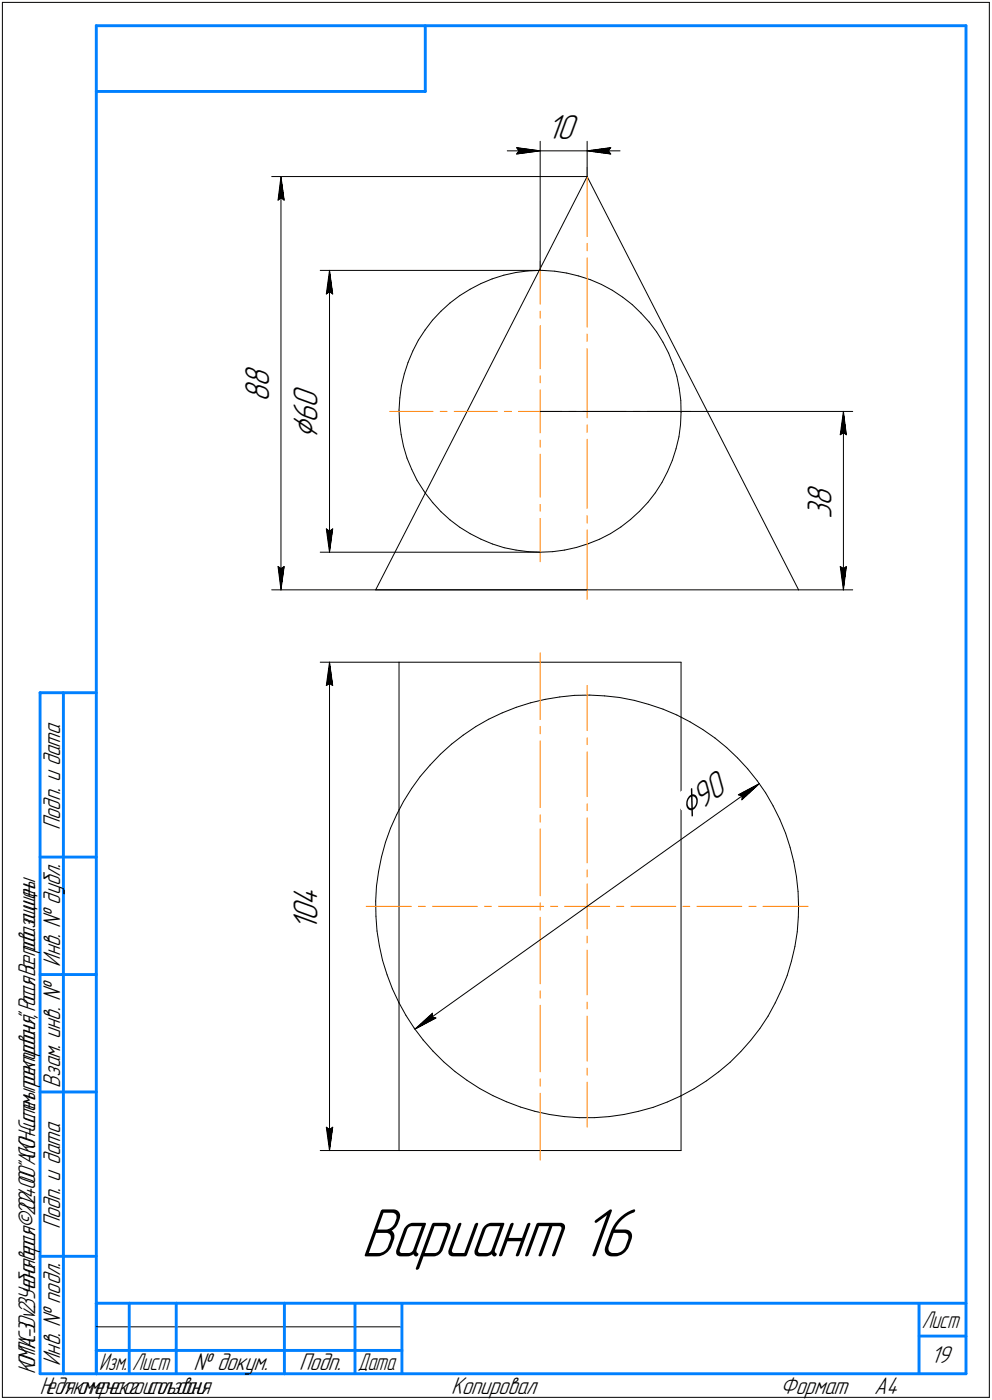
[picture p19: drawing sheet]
<svg xmlns="http://www.w3.org/2000/svg" width="211mm" height="298mm" viewBox="0 0 211 298" stroke-linecap="round" stroke-linejoin="round" font-family="sans-serif">
<defs><g id="words">
<text font-size="15.6" x="76.8" y="267.5">Вариант 16</text>
<g font-size="8.5">
<text x="67.5" y="93.4" transform="rotate(-90 67.5 93.4)">⌀</text>
<text x="146.5" y="174.4" transform="rotate(-36 146.5 174.4)">⌀90</text>
</g>
<g font-size="7.8">
<text x="116.4" y="29.6">10</text>
<text x="57.3" y="82.5" transform="rotate(-90 57.3 82.5)">8</text>
<text x="57.3" y="85.7" transform="rotate(-90 57.3 85.7)">8</text>
<text x="67.5" y="90" transform="rotate(-90 67.5 90)">6</text>
<text x="67.5" y="86.8" transform="rotate(-90 67.5 86.8)">0</text>
<text x="176.9" y="107.7" transform="rotate(-90 176.9 107.7)">8</text>
<text x="176.9" y="110.5" transform="rotate(-90 176.9 110.5)">3</text>
<text x="67.6" y="196" transform="rotate(-90 67.6 196)">0</text>
<text x="67.6" y="192.8" transform="rotate(-90 67.6 192.8)">4</text>
<text x="67.6" y="198.1" transform="rotate(-90 67.6 198.1)">1</text>
</g>
<g font-size="5.5">
<text x="12.8" y="176.7" transform="rotate(-90 12.8 176.7)">Подп. и дата</text>
<text x="12.8" y="205.8" transform="rotate(-90 12.8 205.8)">Инв. № дубл.</text>
<text x="12.8" y="231.6" transform="rotate(-90 12.8 231.6)">Взам. инв. №</text>
<text x="12.8" y="261.7" transform="rotate(-90 12.8 261.7)">Подп. и дата</text>
<text x="12.8" y="290.8" transform="rotate(-90 12.8 290.8)">Инв. № подл.</text>
<text x="41.2" y="291.8">№ докум.</text>
<text x="63.6" y="291.8">Подп.</text>
<text x="198" y="290.3">19</text>
<text x="96" y="296.8">Копировал</text>
<text x="166" y="296.8">Формат</text>
<text x="186" y="296.8">A4</text>
</g>
<g font-size="5.4">
<text x="196.1" y="282.8">Лист</text>
<text x="7.5" y="292.5" transform="rotate(-90 7.5 292.5)">КОМПАС-3Dv23Учебнаяверсия©2024ООО&quot;АСКОН-Системыпроектирования&quot;,Россия.Всеправазащищены.</text>
<text x="21.1" y="291.8">Изм.</text>
<text x="28.1" y="291.8">Лист</text>
<text x="76.1" y="291.8">Дата</text>
<text x="8.5" y="296.7">Недлякоммерческогоиспользования</text>
</g>
</g></defs>
<g fill="none" stroke="#000" stroke-width=".21">
<path d="M.5 .5v297zM.5 .5h210zM210.5 .5v297zM57.8 37.6h67.1zM59.8 37.6l.7 5zM59.8 37.6l-.6 5zM59.8 37.6v88zM107.9 32.1h7zM109.9 31.4l5 .7zM109.9 31.4l.5 .7zM109.9 32.8l5-.7zM110.4 32.1l-.5 .7z"/>
<path d="M114.9 30.1v27.5zM114.9 32.1h10zM124.9 37.6l45 88zM124.9 37.6l-10.1 19.9zM124.9 30.1v7.5zM124.9 32.1l5 .7zM124.9 32.1l5-.7zM124.9 32.1h7zM129.4 32.1l.5 .7zM129.9 31.4l-.5 .7zM59.2 42.6l.6-.5zM59.8 42.1l.7 .5z"/>
<path d="M68.1 57.6h46.8zM70.1 57.6l.7 5zM70.1 57.6l-.7 5zM70.1 57.6v60zM104.7 59.4l2.5-.8zM107.2 58.6l2.5-.6zM109.7 58l2.6-.3zM112.3 57.7l2.6-.1zM114.8 57.5l-24.3 47.5zM114.9 57.6h.5zM115.4 57.6l2.6 .1zM118 57.7l2.6 .4z"/>
<path d="M120.6 58.1l2.5 .7zM123.1 58.8l2.5 .7zM125.6 59.5l2.4 1.1zM69.4 62.6l.7-.5zM70.1 62.1l.7 .5zM86 79.6l-.6 2.5zM86.8 77.2l-.8 2.4zM87.8 74.7l-1 2.5zM89 72.4l-1.2 2.3zM90.4 70.3l-1.4 2.1zM92 68.2l-1.6 2.1zM93.8 66.3l1.9-1.8z"/>
<path d="M93.8 66.3l-1.8 1.9zM95.7 64.5l2.1-1.6zM97.8 62.9l2.2-1.3zM100 61.6l2.3-1.2zM102.3 60.4l2.4-1zM128 60.6l2.3 1.2zM130.3 61.8l2.2 1.5zM132.5 63.3l2 1.6zM134.5 64.9l1.9 1.8zM136.4 66.7l1.7 1.9zM138.1 68.6l1.6 2.1zM139.7 70.7l1.4 2.2z"/>
<path d="M141.1 72.9l1.1 2.3zM142.2 75.2l1 2.4zM143.2 77.6l.8 2.5zM84.9 87.3l.1 2.6zM85 89.9l.3 2.6zM85.1 84.7l-.2 2.6zM85.3 92.5l.6 2.6zM85.4 82.1l-.3 2.6zM85.9 95.1l.7 2.4zM86.6 97.5l1 2.5zM87.6 100l1.1 2.3zM114.9 87.6h66.5z"/>
<path d="M143 98l-1 2.4zM143.8 95.6l-.8 2.4zM144 80.1l.5 2.5zM144.4 93l-.6 2.6zM144.5 82.6l.3 2.6zM144.8 90.4l-.4 2.6zM144.8 85.2l.1 2.6zM144.9 87.8l-.1 2.6zM178.8 92.6l.6-.5zM179.4 87.6l.7 5zM179.4 92.1l.7 .5zM179.4 87.6l-.6 5z"/>
<path d="M179.4 87.6v38zM68.1 117.6h46.8zM69.4 112.6l.7 5zM69.4 112.6l.7 .5zM70.1 113.1l.7-.5zM70.8 112.6l-.7 5zM88.7 102.3l1.4 2.2zM90.1 104.5l.4 .5zM90.5 105l-10.6 20.6zM90.5 105l1.6 2zM92.1 107l1.7 1.9zM93.8 108.9l1.9 1.8z"/>
<path d="M95.7 110.7l2.1 1.6zM97.8 112.3l2.2 1.3zM100 113.6l2.3 1.2zM102.3 114.8l2.5 1zM104.8 115.8l2.4 .8zM107.2 116.6l2.6 .5zM109.8 117.1l2.6 .4zM112.4 117.5l2.6 .1zM115 117.6l2.6-.1zM117.6 117.5l2.5-.4zM120.1 117.1l2.6-.5zM122.7 116.6l2.4-.8z"/>
<path d="M125.1 115.8l2.5-1zM127.6 114.8l2.3-1.2zM129.9 113.6l2.2-1.4zM132.1 112.2l2-1.6zM134.1 110.6l1.9-1.7zM137.8 107l-1.8 1.9zM139.4 104.9l-1.6 2.1zM140.8 102.7l-1.4 2.2zM142 100.4l-1.2 2.3zM57.8 125.6h67.1zM59.2 120.6l.6 5zM59.2 120.6l.6 .5z"/>
<path d="M59.8 121.1l.7-.5zM60.5 120.6l-.7 5zM79.9 125.6h90zM169.9 125.6h11.5zM178.8 120.6l.6 5zM178.8 120.6l.6 .5zM179.4 121.1l.7-.5zM180.1 120.6l-.7 5zM68.1 141h16.8zM69.4 146l.7-.5zM70.1 141l.7 5zM70.1 145.5l.7 .5z"/>
<path d="M70.1 141l-.7 5zM70.1 141v104zM84.9 141v31.4zM84.9 141h60zM96.1 158.4l2.5-1.9zM98.6 156.5l2.6-1.8zM101.2 154.7l2.8-1.6zM104 153.1l2.8-1.3zM106.8 151.8l3-1.2zM109.8 150.6l3.1-1zM112.9 149.6l3.1-.7zM116 148.9l3.1-.5z"/>
<path d="M119.1 148.4l3.2-.3zM122.3 148.1l3.2-.1zM125.5 148l3.1 .2zM128.6 148.2l3.2 .3zM131.8 148.5l3.2 .6zM135 149.1l3 .9zM138 150l3.1 1zM141.1 151l2.9 1.2zM144 152.2l2.8 1.5zM144.9 141v11.7zM144.9 152.7v80.6zM146.8 153.7l2.7 1.6z"/>
<path d="M149.5 155.3l2.6 1.8zM152.1 157.1l2.5 2.1zM154.6 159.2l2.3 2.2zM82 179.3l-.8 3.1zM83.1 176.3l-1.1 3zM84.4 173.5l-1.3 2.8zM84.9 172.4v41.2zM85.9 170.6l-1.5 2.9zM87.5 167.9l-1.6 2.7zM89.4 165.3l-1.9 2.6zM91.5 162.9l-2.1 2.4zM93.7 160.6l2.4-2.2z"/>
<path d="M93.7 160.6l-2.2 2.3zM156.9 161.4l2.2 2.3zM157.1 169.2l.8 .2zM157.1 169.2l4.4-2.4zM157.8 170.3l3.7-3.5zM157.9 169.4l-.1 .9zM159.1 163.7l2 2.5zM161.1 166.2l1.8 2.6zM162.9 168.8l1.6 2.8zM164.5 171.6l1.4 2.8zM165.9 174.4l1.2 3zM167.1 177.4l1 3z"/>
<path d="M79.9 191.9l.1 3.2zM80 195.1l.2 3.1zM80.1 188.7l-.2 3.2zM80.2 198.2l.5 3.2zM80.5 185.5l-.4 3.2zM81.2 182.4l-.7 3.1zM168.1 180.4l.8 3.1zM168.9 183.5l.5 3.2zM169.4 186.7l.4 3.1zM169.6 198.4l-.5 3.2zM169.8 189.8l.1 3.2zM169.8 195.2l-.2 3.2z"/>
<path d="M169.9 193l-.1 2.2zM80.7 201.4l.7 3.1zM81.4 204.5l1 3zM82.4 207.5l1.1 3zM83.5 210.5l1.3 2.9zM84.8 213.4l1.6 2.8zM84.9 213.6v31.4zM86.4 216.2l1.7 2.7zM88.1 218.9l1.9 2.5zM88.3 219.1l3.7-3.4zM88.3 219.1l4.4-2.4zM88.3 219.1l73.2-52.3z"/>
<path d="M91.9 216.5l.8 .2zM92 215.7l-.1 .8zM161.7 219l-2 2.5zM163.4 216.4l-1.7 2.6zM164.9 213.5l-1.5 2.9zM166.3 210.7l-1.4 2.8zM167.5 207.7l-1.2 3zM168.4 204.7l-.9 3zM169.1 201.6l-.7 3.1zM90 221.4l2.1 2.4zM92.1 223.8l2.3 2.3zM94.4 226.1l2.4 2z"/>
<path d="M96.8 228.1l2.5 1.9zM99.3 230l2.8 1.8zM102.1 231.8l2.8 1.5zM104.9 233.3l2.9 1.3zM107.8 234.6l2.9 1.1zM110.7 235.7l3.1 .9zM113.8 236.6l3.1 .7zM116.9 237.3l3.2 .4zM120.1 237.7l3.1 .3zM123.2 238h3.2zM126.4 238l3.2-.3zM129.6 237.7l3.2-.4z"/>
<path d="M132.8 237.3l3.1-.7zM135.9 236.6l3.1-.8zM139 235.8l3-1.2zM142 234.6l2.8-1.3zM144.8 233.3l2.9-1.5zM144.9 233.3v11.7zM147.7 231.8l2.6-1.7zM150.3 230.1l2.6-1.9zM152.9 228.2l2.4-2zM155.3 226.2l2.3-2.3zM159.7 221.5l-2.1 2.4zM68.1 245h16.8z"/>
<path d="M69.4 240l.7 5zM69.4 240l.7 .5zM70.1 240.5l.7-.5zM70.8 240l-.7 5zM84.9 245h60zM.5 297.5h210zM20.5 282.5h65z"/>
</g>
<g fill="none" stroke="#ff8000" stroke-width=".21">
<path d="M124.9 35.6v14.7zM114.9 55.6v9.2zM124.9 54.9v14.8zM124.9 51.8v1.6zM114.9 66.3v1.5zM114.9 69.3v9.2zM114.9 80v1.5zM124.9 74.2v14.8zM124.9 71.1v1.6zM82.9 87.6h9.2zM93.6 87.6h1.5zM96.6 87.6h9.2z"/>
<path d="M107.3 87.6h1.5zM110.3 87.6h4.6zM114.9 87.6h4.6zM114.9 96.7v9.2zM114.9 93.7v1.5zM114.9 87.6v4.6zM114.9 83v4.6zM121 87.6h1.5zM124 87.6h9.2zM124.9 93.5v14.8zM124.9 90.5v1.6zM134.7 87.6h1.5z"/>
<path d="M137.7 87.6h9.2zM114.9 110.4v9.2zM114.9 107.4v1.5zM124.9 112.8v14.8zM124.9 109.8v1.6zM114.9 139v14.2zM114.9 157.8v14.1zM114.9 154.7v1.5zM124.9 146v9.6zM124.9 157.1v1.5zM114.9 176.5v14.2zM114.9 173.5v1.5z"/>
<path d="M124.9 160.1v9.5zM124.9 171.1v1.5zM124.9 174.1v9.6zM77.9 193h9.6zM89 193h1.5zM92 193h9.5zM103.1 193h1.4zM106.1 193h9.6zM114.9 195.3v14.2zM114.9 192.2v1.6zM117.1 193h1.5zM120.1 193h4.8z"/>
<path d="M124.9 193h4.8zM124.9 199.3v1.5zM124.9 193v4.8zM124.9 185.2v1.5zM124.9 188.2v4.8zM131.2 193h1.5zM134.2 193h9.6zM145.3 193h1.5zM148.3 193h9.5zM159.3 193h1.6zM162.3 193h9.6zM114.9 214v14.2z"/>
<path d="M114.9 211v1.5zM124.9 216.4v9.5zM124.9 213.4v1.4zM124.9 202.3v9.5zM114.9 232.8v14.2zM114.9 229.7v1.6zM124.9 230.4v9.6zM124.9 227.4v1.5z"/>
</g>
<g fill="#fff" stroke="#fff" stroke-width=".21">
<path d="M92 215h.1zM91.9 215.1h.3zM91.9 215.1h.3zM91.8 215.2h.4zM91.8 215.2h.5zM91.7 215.3h.6zM91.7 215.3h.7zM91.6 215.4h.8zM91.6 215.4h.9zM91.5 215.5h1zM91.4 215.6h1.1zM91.3 215.6h1.3zM91.3 215.7h1.3zM91.2 215.7h1.5zM91.2 215.8h1.5zM91.1 215.8h1.6zM91 215.9h1.8zM91 216h1.8zM90.9 216h2zM90.9 216.1h2zM90.8 216.1h2.1zM90.8 216.2h2.2zM90.6 216.2h2.4zM90.6 216.3h2.4zM90.5 216.4h2.6zM90.5 216.4h2.6zM90.4 216.5h2.7zM90.4 216.5h2.8zM90.3 216.6h2.9zM90.3 216.6h2.9zM90.2 216.7h3.1zM90.1 216.7h3.3zM90.1 216.8h3.3zM90 216.9h3.4zM89.9 216.9h3.6zM89.9 217h3.6zM89.8 217h3.6zM89.7 217.1h3.6zM89.7 217.1h3.5zM89.6 217.2h3.5zM89.6 217.3h3.4zM89.5 217.3h3.4zM89.5 217.4h3.2zM89.4 217.4h3.3zM89.3 217.5h3.3zM89.3 217.5h3.2zM89.2 217.6h3.1zM89.2 217.6h3zM89.2 217.7h2.9zM89.1 217.8h2.9zM89.1 217.8h2.8zM89.1 217.9h2.7zM89.1 217.9h2.6zM89 218h2.6zM89 218h2.5zM89 218.1h2.4zM88.9 218.2h2.4zM88.8 218.2h2.4zM88.8 218.3h2.2zM88.8 218.3h2.2zM88.8 218.4h2.1zM88.7 218.4h2.1zM88.7 218.5h1.9zM88.7 218.6h1.8zM88.6 218.6h1.8zM88.6 218.7h1.7zM88.6 218.7h1.6zM88.5 218.8h1.5zM88.5 218.8h1.2zM88.4 218.9h1zM88.4 218.9h.7zM88.4 219h.4zM88.3 219.1h.3z"/>
<path d="M161.3 166.9h.2zM161.1 167h.4zM160.9 167h.6zM160.6 167.1h.8zM160.4 167.1h1zM160.1 167.2h1.3zM159.9 167.2h1.4zM159.6 167.3h1.7zM159.6 167.4h1.7zM159.5 167.4h1.7zM159.3 167.5h1.9zM159.2 167.5h1.9zM159.1 167.6h2zM159 167.6h2.1zM158.9 167.7h2.1zM158.8 167.8h2.2zM158.7 167.8h2.3zM158.6 167.9h2.3zM158.5 167.9h2.4zM158.4 168h2.5zM158.3 168h2.5zM158.2 168.1h2.6zM158 168.1h2.8zM158 168.2h2.8zM157.9 168.3h2.8zM157.8 168.3h2.8zM157.6 168.4h3zM157.5 168.4h3.1zM157.4 168.5h3.1zM157.3 168.5h3.2zM157.2 168.6h3.2zM157.1 168.7h3.3zM157 168.7h3.3zM156.9 168.8h3.3zM156.8 168.8h3.4zM156.7 168.9h3.4zM156.6 168.9h3.5zM156.5 169h3.5zM156.4 169.1h3.6zM156.4 169.1h3.5zM156.5 169.2h3.3zM156.5 169.2h3.2zM156.6 169.3h3.1zM156.6 169.3h3zM156.6 169.4h3zM156.7 169.4h2.8zM156.7 169.5h2.8zM156.7 169.6h2.7zM156.8 169.6h2.5zM156.9 169.7h2.4zM156.9 169.7h2.3zM156.9 169.8h2.2zM157 169.8h2.1zM157 169.9h2zM157.1 170h1.8zM157.1 170h1.8zM157.1 170.1h1.7zM157.2 170.1h1.6zM157.2 170.2h1.5zM157.3 170.2h1.4zM157.3 170.3h1.3zM157.3 170.3h1.3zM157.4 170.4h1zM157.4 170.5h1zM157.4 170.5h.9zM157.5 170.6h.8zM157.5 170.6h.7zM157.5 170.7h.7zM157.6 170.7h.5zM157.6 170.8h.4zM157.6 170.9h.4zM157.7 170.9h.2zM157.8 171h.1z"/>
<path d="M152.6 163.1h.1zM152.5 163.2h.2zM152.4 163.2h.4zM152.3 163.3h.5zM152.2 163.4h.7zM152.2 163.4h.7zM152.1 163.5h.8zM152 163.5h1zM151.9 163.6h1.1zM151.8 163.6h1.3zM151.8 163.7h1.3zM151.7 163.7h1.4zM151.6 163.8h1.6zM151.6 163.9h1.6zM151.4 163.9h1.8zM151.4 164h1.9zM151.3 164h2zM151.2 164.1h2.2zM151.2 164.1h2.2zM151 164.2h2.5zM151 164.3h2.5zM150.9 164.3h2.6zM150.8 164.4h2.8zM150.8 164.4h2.8zM150.7 164.5h2.9zM150.6 164.5h3.1zM150.5 164.6h3.3zM150.4 164.6h3.4zM150.4 164.7h3.4zM150.3 164.8h3.6zM150.2 164.8h3.7zM150.1 164.9h3.8zM150 164.9h4zM149.9 165h4.1zM149.9 165h4.1zM149.8 165.1h4.3zM149.7 165.2h4.4zM149.6 165.2h4.5zM149.5 165.3h4.7zM149.5 165.3h4.8zM149.4 165.4h4.9zM149.3 165.4h5zM149.2 165.5h5.2zM149.1 165.6h5.3zM149.1 165.6h5.3zM149 165.7h5.5zM148.9 165.7h5.6zM148.8 165.8h5.7zM148.7 165.8h5.9zM148.7 165.9h6zM148.6 165.9h6.1zM148.5 166h6.2zM148.4 166.1h6.4zM148.3 166.1h6.5zM148.3 166.2h6.5zM148.2 166.2h6.7zM148.1 166.3h6.8zM148.1 166.3h6.8zM147.9 166.4h7.1zM147.9 166.5h7.2zM147.8 166.5h7.3zM147.7 166.6h7.4zM147.7 166.6h7.5zM147.5 166.7h7.7zM147.5 166.7h7.7zM147.4 166.8h7.9zM147.3 166.8h8zM147.2 166.9h8.1zM147.2 167h8.2zM147.1 167h8.3zM147 167.1h8.5zM146.9 167.1h8.6zM146.8 167.2h8.8zM146.8 167.2h8.8zM146.7 167.3h8.9zM146.6 167.4h9.1zM146.5 167.4h9.2zM146.4 167.5h9.3zM146.4 167.5h9.4zM146.3 167.6h9.5zM146.2 167.6h9.7zM146.1 167.7h9.8zM146 167.8h10zM146 167.8h10zM145.9 167.9h10.1zM145.8 167.9h10.3zM145.7 168h10.4zM145.6 168h10.6zM145.6 168.1h10.6zM145.5 168.1h10.7zM145.4 168.2h10.9zM145.3 168.3h11zM145.2 168.3h11.2zM145.2 168.4h11.2zM145.1 168.4h11.3zM145 168.5h11.5zM144.9 168.5h11.6zM144.8 168.6h11.8zM144.8 168.7h11.8zM144.7 168.7h11.9zM144.6 168.8h12.1zM144.5 168.8h12.2zM144.4 168.9h12.3zM144.4 168.9h12.4zM144.3 169h12.5zM144.2 169.1h12.5zM144.1 169.1h12.6zM144 169.2h12.6zM144 169.2h12.5zM143.9 169.3h12.5zM143.8 169.3h12.6zM143.7 169.4h12.6zM143.7 169.4h12.5zM143.6 169.5h12.5zM143.5 169.6h12.5zM143.4 169.6h12.6zM143.3 169.7h12.6zM143.3 169.7h12.5zM143.1 169.8h12.6zM143.2 169.8h12.4zM143.3 169.9h12.3zM143.3 170h12.2zM143.3 170h12.1zM143.4 170.1h11.9zM143.4 170.1h11.8zM143.4 170.2h11.8zM143.5 170.2h11.6zM143.5 170.3h11.5zM143.6 170.3h11.3zM143.6 170.4h11.2zM143.7 170.5h11.1zM143.7 170.5h11zM143.7 170.6h10.9zM143.8 170.6h10.7zM143.8 170.7h10.6zM143.9 170.7h10.5zM143.9 170.8h10.4zM143.9 170.9h10.3zM144 170.9h10.1zM144 171h10zM144 171h10zM144.1 171.1h9.8zM144.2 171.1h9.6zM144.2 171.2h9.6zM144.2 171.3h9.4zM144.3 171.3h9.3zM144.3 171.4h9.2zM144.3 171.4h9.1zM144.4 171.5h9zM144.4 171.5h8.8zM144.4 171.6h8.8zM144.5 171.6h8.6zM144.6 171.7h8.4zM144.6 171.8h8.4zM144.6 171.8h8.3zM144.7 171.9h8.1zM144.7 171.9h8zM144.7 172h7.9zM144.8 172h7.8zM144.8 172.1h7.7zM144.8 172.2h7.6zM144.9 172.2h7.4zM144.9 172.3h7.3zM145 172.3h7.2zM145 172.4h7.1zM145.1 172.4h6.9zM145.1 172.5h6.8zM145.1 172.6h6.7zM145.2 172.6h6.6zM145.2 172.7h6.5zM145.3 172.7h6.3zM145.3 172.8h6.2zM145.3 172.8h6.1zM145.4 172.9h6zM145.4 172.9h5.9zM145.5 173h5.7zM145.5 173.1h5.6zM145.6 173.1h5.4zM145.6 173.2h5.4zM145.6 173.2h5.3zM145.7 173.3h5.1zM145.7 173.3h5zM145.7 173.4h5zM145.8 173.5h4.8zM145.9 173.5h4.6zM145.9 173.6h4.5zM145.9 173.6h4.4zM146 173.7h4.3zM146 173.7h4.2zM146 173.8h4.1zM146.1 173.8h3.9zM146.1 173.9h3.8zM146.1 174h3.8zM146.2 174h3.6zM146.2 174.1h3.5zM146.2 174.1h3.4zM146.3 174.2h3.2zM146.4 174.2h3.1zM146.4 174.3h3zM146.4 174.4h2.9zM146.5 174.4h2.7zM146.5 174.5h2.6zM146.5 174.5h2.6zM146.6 174.6h2.4zM146.6 174.6h2.3zM146.7 174.7h2.1zM146.7 174.8h2zM146.8 174.8h1.9zM146.8 174.9h1.8zM146.8 174.9h1.7zM146.9 175h1.5zM146.9 175h1.4zM147 175.1h1.3zM147 175.1h1.2zM147 175.2h1.1zM147.1 175.3h1zM147.1 175.3h.8zM147.2 175.4h.7zM147.2 175.4h.6zM147.3 175.5h.4zM147.3 175.5h.4zM147.3 175.6h.2zM147.4 175.7h.1z"/>
<path d="M62 187.8h7.1zM62 187.9h7.1zM62 188h7.1zM62 188h7.1zM62 188.1h7.1zM62 188.1h7.1zM62 188.2h7.1zM62 188.2h7.1zM62 188.3h7.1zM62 188.4h7.1zM62 188.4h7.1zM62 188.5h7.1zM62 188.5h7.1zM62 188.6h7.1zM62 188.6h7.1zM62 188.7h7.1zM62 188.8h7.1zM62 188.8h7.1zM62 188.9h7.1zM62 188.9h7.1zM62 189h7.1zM62 189h7.1zM62 189.1h7.1zM62 189.1h7.1zM62 189.2h7.1zM62 189.3h7.1zM62 189.3h7.1zM62 189.4h7.1zM62 189.4h7.1zM62 189.5h7.1zM62 189.5h7.1zM62 189.6h7.1zM62 189.7h7.1zM62 189.7h7.1zM62 189.8h7.1zM62 189.8h7.1zM62 189.9h7.1zM62 189.9h7.1zM62 190h7.1zM62 190h7.1zM62 190.1h7.1zM62 190.2h7.1zM62 190.2h7.1zM62 190.3h7.1zM62 190.3h7.1zM62 190.4h7.1zM62 190.4h7.1zM62 190.5h7.1zM62 190.6h7.1zM62 190.6h7.1zM62 190.7h7.1zM62 190.7h7.1zM62 190.8h7.1zM62 190.8h7.1zM62 190.9h7.1zM62 191h7.1zM62 191h7.1zM62 191.1h7.1zM62 191.1h7.1zM62 191.2h7.1zM62 191.2h7.1zM62 191.3h7.1zM62 191.3h7.1zM62 191.4h7.1zM62 191.5h7.1zM62 191.5h7.1zM62 191.6h7.1zM62 191.6h7.1zM62 191.7h7.1zM62 191.7h7.1zM62 191.8h7.1zM62 191.9h7.1zM62 191.9h7.1zM62 192h7.1zM62 192h7.1zM62 192.1h7.1zM62 192.1h7.1zM62 192.2h7.1zM62 192.2h7.1zM62 192.3h7.1zM62 192.4h7.1zM62 192.4h7.1zM62 192.5h7.1zM62 192.5h7.1zM62 192.6h7.1zM62 192.6h7.1zM62 192.7h7.1zM62 192.8h7.1zM62 192.8h7.1zM62 192.9h7.1zM62 192.9h7.1zM62 193h7.1zM62 193h7.1zM62 193.1h7.1zM62 193.2h7.1zM62 193.2h7.1zM62 193.3h7.1zM62 193.3h7.1zM62 193.4h7.1zM62 193.4h7.1zM62 193.5h7.1zM62 193.5h7.1zM62 193.6h7.1zM62 193.7h7.1zM62 193.7h7.1zM62 193.8h7.1zM62 193.8h7.1zM62 193.9h7.1zM62 193.9h7.1zM62 194h7.1zM62 194.1h7.1zM62 194.1h7.1zM62 194.2h7.1zM62 194.2h7.1zM62 194.3h7.1zM62 194.3h7.1zM62 194.4h7.1zM62 194.5h7.1zM62 194.5h7.1zM62 194.6h7.1zM62 194.6h7.1zM62 194.7h7.1zM62 194.7h7.1zM62 194.8h7.1zM62 194.8h7.1zM62 194.9h7.1zM62 195h7.1zM62 195h7.1zM62 195.1h7.1zM62 195.1h7.1zM62 195.2h7.1zM62 195.2h7.1zM62 195.3h7.1zM62 195.4h7.1zM62 195.4h7.1zM62 195.5h7.1zM62 195.5h7.1zM62 195.6h7.1zM62 195.6h7.1zM62 195.7h7.1zM62 195.7h7.1zM62 195.8h7.1zM62 195.9h7.1zM62 195.9h7.1zM62 196h7.1zM62 196h7.1zM62 196.1h7.1zM62 196.1h7.1zM62 196.2h7.1zM62 196.3h7.1zM62 196.3h7.1zM62 196.4h7.1zM62 196.4h7.1zM62 196.5h7.1zM62 196.5h7.1zM62 196.6h7.1zM62 196.7h7.1zM62 196.7h7.1zM62 196.8h7.1zM62 196.8h7.1zM62 196.9h7.1zM62 196.9h7.1zM62 197h7.1zM62 197h7.1zM62 197.1h7.1zM62 197.2h7.1zM62 197.2h7.1zM62 197.3h7.1zM62 197.3h7.1zM62 197.4h7.1zM62 197.4h7.1zM62 197.5h7.1zM62 197.6h7.1zM62 197.6h7.1zM62 197.7h7.1zM62 197.7h7.1zM62 197.8h7.1zM62 197.8h7.1zM62 197.9h7.1zM62 198h7.1zM62 198h7.1zM62 198.1h7.1z"/>
<path d="M68.9 239.5h2.4zM68.9 239.6h2.4zM68.9 239.6h2.4zM68.9 239.7h2.4zM68.9 239.7h2.4zM68.9 239.8h2.4zM68.9 239.8h2.4zM68.9 239.9h2.4zM69 239.9h2.3zM69 240h2.3zM69 240.1h2.3zM69 240.1h2.3zM69 240.2h2.3zM69 240.2h2.3zM69 240.3h2.3zM69 240.3h2.2zM69 240.4h2.2zM69 240.5h2.2zM69 240.5h2.2zM69 240.6h2.2zM69 240.6h2.2zM69 240.7h2.2zM69 240.7h2.2zM69.1 240.8h2.1zM69.1 240.8h2.1zM69.1 240.9h2.1zM69.1 241h2.1zM69.1 241h2.1zM69.1 241.1h2.1zM69.1 241.1h2.1zM69.1 241.2h2zM69.1 241.2h2zM69.1 241.3h2zM69.1 241.4h2zM69.1 241.4h2zM69.1 241.5h2zM69.1 241.5h2zM69.2 241.6h1.9zM69.2 241.6h1.9zM69.2 241.7h1.9zM69.2 241.8h1.9zM69.2 241.8h1.9zM69.2 241.9h1.9zM69.2 241.9h1.9zM69.2 242h1.8zM69.3 242h1.7zM69.3 242.1h1.7zM69.3 242.1h1.7zM69.3 242.2h1.7zM69.3 242.3h1.7zM69.3 242.3h1.7zM69.3 242.4h1.7zM69.3 242.4h1.7zM69.3 242.5h1.7zM69.3 242.5h1.7zM69.3 242.6h1.7zM69.3 242.7h1.7zM69.3 242.7h1.7zM69.3 242.8h1.7zM69.4 242.8h1.5zM69.4 242.9h1.5zM69.4 242.9h1.5zM69.4 243h1.5zM69.4 243h1.5zM69.4 243.1h1.5zM69.4 243.2h1.5zM69.4 243.2h1.4zM69.4 243.3h1.4zM69.4 243.3h1.4zM69.5 243.4h1.3zM69.5 243.4h1.3zM69.5 243.5h1.2zM69.5 243.6h1.2zM69.5 243.6h1.2zM69.6 243.7h1.1zM69.6 243.7h1.1zM69.7 243.8h.9zM69.7 243.8h.9zM69.7 243.9h.9zM69.7 244h.9zM69.7 244h.9zM69.8 244.1h.7zM69.8 244.1h.7zM69.8 244.2h.6zM69.8 244.2h.6zM69.8 244.3h.6zM69.9 244.3h.5zM69.9 244.4h.5zM69.9 244.5h.4zM69.9 244.5h.4zM70 244.6h.3zM70 244.6h.3zM70 244.7h.3zM70 244.7h.2zM70 244.8h.2z"/>
<path d="M70 141.2h.2zM70 141.2h.2zM70 141.3h.3zM70 141.3h.3zM70 141.4h.3zM69.9 141.4h.4zM69.9 141.5h.4zM69.9 141.6h.5zM69.9 141.6h.5zM69.9 141.7h.5zM69.8 141.7h.6zM69.8 141.8h.6zM69.8 141.8h.7zM69.8 141.9h.7zM69.8 142h.7zM69.7 142h.9zM69.7 142.1h.9zM69.7 142.1h.9zM69.7 142.2h.9zM69.7 142.2h.9zM69.6 142.3h1.1zM69.6 142.4h1.1zM69.5 142.4h1.2zM69.5 142.5h1.2zM69.5 142.5h1.2zM69.5 142.6h1.3zM69.5 142.6h1.3zM69.4 142.7h1.4zM69.4 142.7h1.4zM69.4 142.8h1.4zM69.4 142.9h1.5zM69.4 142.9h1.5zM69.4 143h1.5zM69.4 143h1.5zM69.4 143.1h1.5zM69.4 143.1h1.5zM69.4 143.2h1.5zM69.3 143.3h1.7zM69.3 143.3h1.7zM69.3 143.4h1.7zM69.3 143.4h1.7zM69.3 143.5h1.7zM69.3 143.5h1.7zM69.3 143.6h1.7zM69.3 143.7h1.7zM69.3 143.7h1.7zM69.3 143.8h1.7zM69.3 143.8h1.7zM69.3 143.9h1.7zM69.3 143.9h1.7zM69.3 144h1.7zM69.2 144h1.9zM69.2 144.1h1.9zM69.2 144.2h1.9zM69.2 144.2h1.9zM69.2 144.3h1.9zM69.2 144.3h1.9zM69.2 144.4h1.9zM69.1 144.4h2zM69.1 144.5h2zM69.1 144.6h2zM69.1 144.6h2zM69.1 144.7h2zM69.1 144.7h2zM69.1 144.8h2zM69.1 144.8h2zM69.1 144.9h2.1zM69.1 144.9h2.1zM69.1 145h2.1zM69.1 145.1h2.1zM69.1 145.1h2.1zM69.1 145.2h2.1zM69.1 145.2h2.1zM69 145.3h2.2zM69 145.3h2.2zM69 145.4h2.2zM69 145.5h2.2zM69 145.5h2.2zM69 145.6h2.2zM69 145.6h2.2zM69 145.7h2.3zM69 145.7h2.3zM69 145.8h2.3zM69 145.9h2.3zM69 145.9h2.3zM69 146h2.3zM69 146h2.3zM68.9 146.1h2.4zM68.9 146.1h2.4zM68.9 146.2h2.4zM68.9 146.2h2.4zM68.9 146.3h2.4zM68.9 146.4h2.4zM68.9 146.4h2.4z"/>
<path d="M171.3 102.7h7.1zM171.3 102.8h7.1zM171.3 102.8h7.1zM171.3 102.9h7.1zM171.3 103h7.1zM171.3 103h7.1zM171.3 103.1h7.1zM171.3 103.1h7.1zM171.3 103.2h7.1zM171.3 103.2h7.1zM171.3 103.3h7.1zM171.3 103.3h7.1zM171.3 103.4h7.1zM171.3 103.5h7.1zM171.3 103.5h7.1zM171.3 103.6h7.1zM171.3 103.6h7.1zM171.3 103.7h7.1zM171.3 103.7h7.1zM171.3 103.8h7.1zM171.3 103.9h7.1zM171.3 103.9h7.1zM171.3 104h7.1zM171.3 104h7.1zM171.3 104.1h7.1zM171.3 104.1h7.1zM171.3 104.2h7.1zM171.3 104.3h7.1zM171.3 104.3h7.1zM171.3 104.4h7.1zM171.3 104.4h7.1zM171.3 104.5h7.1zM171.3 104.5h7.1zM171.3 104.6h7.1zM171.3 104.6h7.1zM171.3 104.7h7.1zM171.3 104.8h7.1zM171.3 104.8h7.1zM171.3 104.9h7.1zM171.3 104.9h7.1zM171.3 105h7.1zM171.3 105h7.1zM171.3 105.1h7.1zM171.3 105.2h7.1zM171.3 105.2h7.1zM171.3 105.3h7.1zM171.3 105.3h7.1zM171.3 105.4h7.1zM171.3 105.4h7.1zM171.3 105.5h7.1zM171.3 105.6h7.1zM171.3 105.6h7.1zM171.3 105.7h7.1zM171.3 105.7h7.1zM171.3 105.8h7.1zM171.3 105.8h7.1zM171.3 105.9h7.1zM171.3 105.9h7.1zM171.3 106h7.1zM171.3 106.1h7.1zM171.3 106.1h7.1zM171.3 106.2h7.1zM171.3 106.2h7.1zM171.3 106.3h7.1zM171.3 106.3h7.1zM171.3 106.4h7.1zM171.3 106.5h7.1zM171.3 106.5h7.1zM171.3 106.6h7.1zM171.3 106.6h7.1zM171.3 106.7h7.1zM171.3 106.7h7.1zM171.3 106.8h7.1zM171.3 106.8h7.1zM171.3 106.9h7.1zM171.3 107h7.1zM171.3 107h7.1zM171.3 107.1h7.1zM171.3 107.1h7.1zM171.3 107.2h7.1zM171.3 107.2h7.1zM171.3 107.3h7.1zM171.3 107.4h7.1zM171.3 107.4h7.1zM171.3 107.5h7.1zM171.3 107.5h7.1zM171.3 107.6h7.1zM171.3 107.6h7.1zM171.3 107.7h7.1zM171.3 107.8h7.1zM171.3 107.8h7.1zM171.3 107.9h7.1zM171.3 107.9h7.1zM171.3 108h7.1zM171.3 108h7.1zM171.3 108.1h7.1zM171.3 108.1h7.1zM171.3 108.2h7.1zM171.3 108.3h7.1zM171.3 108.3h7.1zM171.3 108.4h7.1zM171.3 108.4h7.1zM171.3 108.5h7.1zM171.3 108.5h7.1zM171.3 108.6h7.1zM171.3 108.7h7.1zM171.3 108.7h7.1zM171.3 108.8h7.1zM171.3 108.8h7.1zM171.3 108.9h7.1zM171.3 108.9h7.1zM171.3 109h7.1zM171.3 109.1h7.1zM171.3 109.1h7.1zM171.3 109.2h7.1zM171.3 109.2h7.1zM171.3 109.3h7.1zM171.3 109.3h7.1zM171.3 109.4h7.1zM171.3 109.4h7.1zM171.3 109.5h7.1zM171.3 109.6h7.1zM171.3 109.6h7.1zM171.3 109.7h7.1zM171.3 109.7h7.1zM171.3 109.8h7.1zM171.3 109.8h7.1zM171.3 109.9h7.1zM171.3 110h7.1zM171.3 110h7.1zM171.3 110.1h7.1zM171.3 110.1h7.1zM171.3 110.2h7.1zM171.3 110.2h7.1zM171.3 110.3h7.1zM171.3 110.3h7.1zM171.3 110.4h7.1z"/>
<path d="M178.2 120.1h2.4zM178.3 120.2h2.3zM178.3 120.2h2.3zM178.3 120.3h2.3zM178.3 120.3h2.3zM178.3 120.4h2.3zM178.3 120.5h2.3zM178.3 120.5h2.3zM178.3 120.6h2.3zM178.3 120.6h2.3zM178.3 120.7h2.3zM178.3 120.7h2.3zM178.3 120.8h2.3zM178.3 120.8h2.3zM178.3 120.9h2.3zM178.4 121h2.2zM178.4 121h2.2zM178.4 121.1h2.1zM178.4 121.1h2.1zM178.4 121.2h2.1zM178.4 121.2h2.1zM178.4 121.3h2.1zM178.4 121.4h2.1zM178.4 121.4h2.1zM178.4 121.5h2.1zM178.4 121.5h2.1zM178.4 121.6h2.1zM178.4 121.6h2.1zM178.4 121.7h2.1zM178.5 121.8h2zM178.5 121.8h2zM178.5 121.9h2zM178.5 121.9h2zM178.5 122h1.9zM178.5 122h1.9zM178.5 122.1h1.9zM178.5 122.1h1.9zM178.5 122.2h1.9zM178.5 122.3h1.9zM178.5 122.3h1.9zM178.5 122.4h1.9zM178.5 122.4h1.8zM178.5 122.5h1.8zM178.5 122.5h1.8zM178.6 122.6h1.7zM178.6 122.7h1.7zM178.6 122.7h1.7zM178.6 122.8h1.7zM178.6 122.8h1.7zM178.6 122.9h1.7zM178.6 122.9h1.7zM178.6 123h1.7zM178.6 123h1.7zM178.6 123.1h1.7zM178.6 123.2h1.7zM178.6 123.2h1.7zM178.6 123.3h1.7zM178.6 123.3h1.6zM178.7 123.4h1.5zM178.7 123.4h1.5zM178.7 123.5h1.5zM178.7 123.6h1.5zM178.7 123.6h1.5zM178.7 123.7h1.5zM178.7 123.7h1.5zM178.7 123.8h1.5zM178.8 123.8h1.4zM178.8 123.9h1.4zM178.8 124h1.3zM178.8 124h1.3zM178.9 124.1h1.2zM178.9 124.1h1.2zM178.9 124.2h1.2zM178.9 124.2h1.1zM178.9 124.3h1.1zM179 124.3h.9zM179 124.4h.9zM179 124.5h.9zM179 124.5h.9zM179 124.6h.9zM179.1 124.6h.7zM179.1 124.7h.7zM179.1 124.7h.7zM179.2 124.8h.6zM179.2 124.9h.6zM179.2 124.9h.5zM179.2 125h.5zM179.2 125h.5zM179.3 125.1h.4zM179.3 125.1h.4zM179.3 125.2h.3zM179.3 125.3h.3zM179.3 125.3h.3zM179.4 125.4h.1zM179.4 125.4h.1z"/>
<path d="M179.4 87.8h.1zM179.4 87.8h.1zM179.3 87.9h.3zM179.3 87.9h.3zM179.3 88h.3zM179.3 88.1h.4zM179.3 88.1h.4zM179.2 88.2h.5zM179.2 88.2h.5zM179.2 88.3h.6zM179.2 88.3h.6zM179.2 88.4h.6zM179.1 88.4h.7zM179.1 88.5h.7zM179 88.6h.9zM179 88.6h.9zM179 88.7h.9zM179 88.7h.9zM179 88.8h.9zM178.9 88.8h1.1zM178.9 88.9h1.1zM178.9 89h1.2zM178.9 89h1.2zM178.9 89.1h1.2zM178.8 89.1h1.3zM178.8 89.2h1.3zM178.8 89.2h1.4zM178.8 89.3h1.4zM178.7 89.4h1.5zM178.7 89.4h1.5zM178.7 89.5h1.5zM178.7 89.5h1.5zM178.7 89.6h1.5zM178.7 89.6h1.5zM178.7 89.7h1.5zM178.7 89.7h1.5zM178.6 89.8h1.6zM178.6 89.9h1.7zM178.6 89.9h1.7zM178.6 90h1.7zM178.6 90h1.7zM178.6 90.1h1.7zM178.6 90.1h1.7zM178.6 90.2h1.7zM178.6 90.3h1.7zM178.6 90.3h1.7zM178.6 90.4h1.7zM178.6 90.4h1.7zM178.6 90.5h1.7zM178.6 90.5h1.7zM178.5 90.6h1.8zM178.5 90.6h1.8zM178.5 90.7h1.8zM178.5 90.8h1.9zM178.5 90.8h1.9zM178.5 90.9h1.9zM178.5 90.9h1.9zM178.5 91h1.9zM178.5 91h1.9zM178.5 91.1h1.9zM178.5 91.2h1.9zM178.5 91.2h1.9zM178.5 91.3h2zM178.5 91.3h2zM178.5 91.4h2zM178.4 91.4h2.1zM178.4 91.5h2.1zM178.4 91.6h2.1zM178.4 91.6h2.1zM178.4 91.7h2.1zM178.4 91.7h2.1zM178.4 91.8h2.1zM178.4 91.8h2.1zM178.4 91.9h2.1zM178.4 91.9h2.1zM178.4 92h2.1zM178.4 92.1h2.1zM178.4 92.1h2.1zM178.4 92.2h2.2zM178.4 92.2h2.2zM178.3 92.3h2.3zM178.3 92.3h2.3zM178.3 92.4h2.3zM178.3 92.5h2.3zM178.3 92.5h2.3zM178.3 92.6h2.3zM178.3 92.6h2.3zM178.3 92.7h2.3zM178.3 92.7h2.3zM178.3 92.8h2.3zM178.3 92.9h2.3zM178.3 92.9h2.3zM178.3 93h2.3zM178.3 93h2.3z"/>
<path d="M61.9 81.8h7.2zM61.9 81.8h7.2zM61.9 81.9h7.2zM61.9 82h7.2zM61.9 82h7.2zM61.9 82.1h7.2zM61.9 82.1h7.2zM61.9 82.2h7.2zM61.9 82.2h7.2zM61.9 82.3h7.2zM61.9 82.4h7.2zM61.9 82.4h7.2zM61.9 82.5h7.2zM61.9 82.5h7.2zM61.9 82.6h7.2zM61.9 82.6h7.2zM61.9 82.7h7.2zM61.9 82.7h7.2zM61.9 82.8h7.2zM61.9 82.9h7.2zM61.9 82.9h7.2zM61.9 83h7.2zM61.9 83h7.2zM61.9 83.1h7.2zM61.9 83.1h7.2zM61.9 83.2h7.2zM61.9 83.3h7.2zM61.9 83.3h7.2zM61.9 83.4h7.2zM61.9 83.4h7.2zM61.9 83.5h7.2zM61.9 83.5h7.2zM61.9 83.6h7.2zM61.9 83.7h7.2zM61.9 83.7h7.2zM61.9 83.8h7.2zM61.9 83.8h7.2zM61.9 83.9h7.2zM61.9 83.9h7.2zM61.9 84h7.2zM61.9 84h7.2zM61.9 84.1h7.2zM61.9 84.2h7.2zM61.9 84.2h7.2zM61.9 84.3h7.2zM61.9 84.3h7.2zM61.9 84.4h7.2zM61.9 84.4h7.2zM61.9 84.5h7.2zM61.9 84.6h7.2zM61.9 84.6h7.2zM61.9 84.7h7.2zM61.9 84.7h7.2zM61.9 84.8h7.2zM61.9 84.8h7.2zM61.9 84.9h7.2zM61.9 84.9h7.2zM61.9 85h7.2zM61.9 85.1h7.2zM61.9 85.1h7.2zM61.9 85.2h7.2zM61.9 85.2h7.2zM61.9 85.3h7.2zM61.9 85.3h7.2zM61.9 85.4h7.2zM61.9 85.5h7.2zM61.9 85.5h7.2zM61.9 85.6h7.2zM61.9 85.6h7.2zM61.9 85.7h7.2zM61.9 85.7h7.2zM61.9 85.8h7.2zM61.9 85.9h7.2zM61.9 85.9h7.2zM61.9 86h7.2zM61.9 86h7.2zM61.9 86.1h7.2zM61.9 86.1h7.2zM61.9 86.2h7.2zM61.9 86.2h7.2zM61.9 86.3h7.2zM61.9 86.4h7.2zM61.9 86.4h7.2zM61.9 86.5h7.2zM61.9 86.5h7.2zM61.9 86.6h7.2zM61.9 86.6h7.2zM61.9 86.7h7.2zM61.9 86.8h7.2zM61.9 86.8h7.2zM61.9 86.9h7.2zM61.9 86.9h7.2zM61.9 87h7.2zM61.9 87h7.2zM61.9 87.1h7.2zM61.9 87.2h7.2zM61.9 87.2h7.2zM61.9 87.3h7.2zM61.9 87.3h7.2zM61.9 87.4h7.2zM61.9 87.4h7.2zM61.9 87.5h7.2zM61.9 87.5h7.2zM61.9 87.6h7.2zM61.9 87.7h7.2zM61.9 87.7h7.2zM61.9 87.8h7.2zM61.9 87.8h7.2zM61.9 87.9h7.2zM61.9 87.9h7.2zM61.9 88h7.2zM61.9 88.1h7.2zM61.9 88.1h7.2zM61.9 88.2h7.2zM61.9 88.2h7.2zM61.9 88.3h7.2zM61.9 88.3h7.2zM61.9 88.4h7.2zM61.9 88.4h7.2zM61.9 88.5h7.2zM61.9 88.6h7.2zM61.9 88.6h7.2zM61.9 88.7h7.2zM61.9 88.7h7.2zM61.9 88.8h7.2zM61.9 88.8h7.2zM61.9 88.9h7.2zM61.9 89h7.2zM61.9 89h7.2zM61.9 89.1h7.2zM61.9 89.1h7.2zM61.9 89.2h7.2zM61.9 89.2h7.2zM61.9 89.3h7.2zM61.9 89.4h7.2zM61.9 89.4h7.2zM61.9 89.5h7.2zM61.9 89.5h7.2zM61.9 89.6h7.2zM61.9 89.6h7.2zM61.9 89.7h7.2zM61.9 89.7h7.2zM61.9 89.8h7.2zM61.9 89.9h7.2zM61.9 89.9h7.2zM61.9 90h7.2zM61.9 90h7.2zM61.9 90.1h7.2zM61.9 90.1h7.2zM61.9 90.2h7.2zM61.9 90.3h7.2zM61.9 90.3h7.2zM61.9 90.4h7.2zM61.9 90.4h7.2zM61.9 90.5h7.2zM61.9 90.5h7.2zM61.9 90.6h7.2zM61.9 90.6h7.2zM61.9 90.7h7.2zM61.9 90.8h7.2zM61.9 90.8h7.2zM61.9 90.9h7.2zM61.9 90.9h7.2zM61.9 91h7.2zM61.9 91h7.2zM61.9 91.1h7.2zM61.9 91.2h7.2zM61.9 91.2h7.2zM61.9 91.3h7.2zM61.9 91.3h7.2zM61.9 91.4h7.2zM61.9 91.4h7.2zM61.9 91.5h7.2zM61.9 91.6h7.2zM61.9 91.6h7.2zM61.9 91.7h7.2zM61.9 91.7h7.2zM61.9 91.8h7.2zM61.9 91.8h7.2zM61.9 91.9h7.2zM61.9 91.9h7.2zM61.9 92h7.2zM61.9 92.1h7.2zM61.9 92.1h7.2zM61.9 92.2h7.2zM61.9 92.2h7.2zM61.9 92.3h7.2zM61.9 92.3h7.2zM61.9 92.4h7.2zM61.9 92.5h7.2zM61.9 92.5h7.2zM61.9 92.6h7.2zM61.9 92.6h7.2zM61.9 92.7h7.2zM61.9 92.7h7.2zM61.9 92.8h7.2zM61.9 92.9h7.2zM61.9 92.9h7.2zM61.9 93h7.2zM61.9 93h7.2zM61.9 93.1h7.2zM61.9 93.1h7.2zM61.9 93.2h7.2zM61.9 93.2h7.2zM61.9 93.3h7.2zM61.9 93.4h7.2z"/>
<path d="M70 57.7h.2zM70 57.8h.2zM70 57.9h.3zM70 57.9h.3zM70 58h.3zM69.9 58h.4zM69.9 58.1h.4zM69.9 58.1h.5zM69.9 58.2h.5zM69.9 58.3h.5zM69.8 58.3h.6zM69.8 58.4h.6zM69.8 58.4h.7zM69.8 58.5h.7zM69.8 58.5h.7zM69.7 58.6h.9zM69.7 58.6h.9zM69.7 58.7h.9zM69.7 58.8h.9zM69.7 58.8h.9zM69.6 58.9h1.1zM69.6 58.9h1.1zM69.5 59h1.2zM69.5 59h1.2zM69.5 59.1h1.2zM69.5 59.2h1.3zM69.5 59.2h1.3zM69.4 59.3h1.4zM69.4 59.3h1.4zM69.4 59.4h1.4zM69.4 59.4h1.5zM69.4 59.5h1.5zM69.4 59.5h1.5zM69.4 59.6h1.5zM69.4 59.7h1.5zM69.4 59.7h1.5zM69.4 59.8h1.5zM69.3 59.8h1.7zM69.3 59.9h1.7zM69.3 59.9h1.7zM69.3 60h1.7zM69.3 60.1h1.7zM69.3 60.1h1.7zM69.3 60.2h1.7zM69.3 60.2h1.7zM69.3 60.3h1.7zM69.3 60.3h1.7zM69.3 60.4h1.7zM69.3 60.5h1.7zM69.3 60.5h1.7zM69.3 60.6h1.7zM69.2 60.6h1.8zM69.2 60.7h1.9zM69.2 60.7h1.9zM69.2 60.8h1.9zM69.2 60.8h1.9zM69.2 60.9h1.9zM69.2 61h1.9zM69.2 61h1.9zM69.1 61.1h2zM69.1 61.1h2zM69.1 61.2h2zM69.1 61.2h2zM69.1 61.3h2zM69.1 61.4h2zM69.1 61.4h2zM69.1 61.5h2.1zM69.1 61.5h2.1zM69.1 61.6h2.1zM69.1 61.6h2.1zM69.1 61.7h2.1zM69.1 61.8h2.1zM69.1 61.8h2.1zM69 61.9h2.2zM69 61.9h2.2zM69 62h2.2zM69 62h2.2zM69 62.1h2.2zM69 62.1h2.2zM69 62.2h2.2zM69 62.3h2.2zM69 62.3h2.3zM69 62.4h2.3zM69 62.4h2.3zM69 62.5h2.3zM69 62.5h2.3zM69 62.6h2.3zM69 62.7h2.3zM68.9 62.7h2.4zM68.9 62.8h2.4zM68.9 62.8h2.4zM68.9 62.9h2.4zM68.9 62.9h2.4zM68.9 63h2.4zM68.9 63h2.4z"/>
<path d="M68.9 112.1h2.4zM68.9 112.2h2.4zM68.9 112.2h2.4zM68.9 112.3h2.4zM68.9 112.3h2.4zM68.9 112.4h2.4zM68.9 112.4h2.4zM68.9 112.5h2.4zM69 112.6h2.3zM69 112.6h2.3zM69 112.7h2.3zM69 112.7h2.3zM69 112.8h2.3zM69 112.8h2.3zM69 112.9h2.3zM69 112.9h2.2zM69 113h2.2zM69 113.1h2.2zM69 113.1h2.2zM69 113.2h2.2zM69 113.2h2.2zM69 113.3h2.2zM69 113.3h2.2zM69.1 113.4h2.1zM69.1 113.5h2.1zM69.1 113.5h2.1zM69.1 113.6h2.1zM69.1 113.6h2.1zM69.1 113.7h2.1zM69.1 113.7h2.1zM69.1 113.8h2zM69.1 113.8h2zM69.1 113.9h2zM69.1 114h2zM69.1 114h2zM69.1 114.1h2zM69.1 114.1h2zM69.2 114.2h1.9zM69.2 114.2h1.9zM69.2 114.3h1.9zM69.2 114.4h1.9zM69.2 114.4h1.9zM69.2 114.5h1.9zM69.2 114.5h1.9zM69.2 114.6h1.8zM69.3 114.6h1.7zM69.3 114.7h1.7zM69.3 114.8h1.7zM69.3 114.8h1.7zM69.3 114.9h1.7zM69.3 114.9h1.7zM69.3 115h1.7zM69.3 115h1.7zM69.3 115.1h1.7zM69.3 115.1h1.7zM69.3 115.2h1.7zM69.3 115.3h1.7zM69.3 115.3h1.7zM69.3 115.4h1.7zM69.4 115.4h1.5zM69.4 115.5h1.5zM69.4 115.5h1.5zM69.4 115.6h1.5zM69.4 115.7h1.5zM69.4 115.7h1.5zM69.4 115.8h1.5zM69.4 115.8h1.4zM69.4 115.9h1.4zM69.4 115.9h1.4zM69.5 116h1.3zM69.5 116h1.3zM69.5 116.1h1.2zM69.5 116.2h1.2zM69.5 116.2h1.2zM69.6 116.3h1.1zM69.6 116.3h1.1zM69.7 116.4h.9zM69.7 116.4h.9zM69.7 116.5h.9zM69.7 116.6h.9zM69.7 116.6h.9zM69.8 116.7h.7zM69.8 116.7h.7zM69.8 116.8h.6zM69.8 116.8h.6zM69.8 116.9h.6zM69.9 117h.5zM69.9 117h.5zM69.9 117.1h.4zM69.9 117.1h.4zM70 117.2h.3zM70 117.2h.3zM70 117.3h.3zM70 117.3h.2zM70 117.4h.2z"/>
<path d="M51.6 77.5h7.2zM51.6 77.6h7.2zM51.6 77.6h7.2zM51.6 77.7h7.2zM51.6 77.7h7.2zM51.6 77.8h7.2zM51.6 77.8h7.2zM51.6 77.9h7.2zM51.6 77.9h7.2zM51.6 78h7.2zM51.6 78.1h7.2zM51.6 78.1h7.2zM51.6 78.2h7.2zM51.6 78.2h7.2zM51.6 78.3h7.2zM51.6 78.3h7.2zM51.6 78.4h7.2zM51.6 78.5h7.2zM51.6 78.5h7.2zM51.6 78.6h7.2zM51.6 78.6h7.2zM51.6 78.7h7.2zM51.6 78.7h7.2zM51.6 78.8h7.2zM51.6 78.9h7.2zM51.6 78.9h7.2zM51.6 79h7.2zM51.6 79h7.2zM51.6 79.1h7.2zM51.6 79.1h7.2zM51.6 79.2h7.2zM51.6 79.2h7.2zM51.6 79.3h7.2zM51.6 79.4h7.2zM51.6 79.4h7.2zM51.6 79.5h7.2zM51.6 79.5h7.2zM51.6 79.6h7.2zM51.6 79.6h7.2zM51.6 79.7h7.2zM51.6 79.8h7.2zM51.6 79.8h7.2zM51.6 79.9h7.2zM51.6 79.9h7.2zM51.6 80h7.2zM51.6 80h7.2zM51.6 80.1h7.2zM51.6 80.2h7.2zM51.6 80.2h7.2zM51.6 80.3h7.2zM51.6 80.3h7.2zM51.6 80.4h7.2zM51.6 80.4h7.2zM51.6 80.5h7.2zM51.6 80.5h7.2zM51.6 80.6h7.2zM51.6 80.7h7.2zM51.6 80.7h7.2zM51.6 80.8h7.2zM51.6 80.8h7.2zM51.6 80.9h7.2zM51.6 80.9h7.2zM51.6 81h7.2zM51.6 81.1h7.2zM51.6 81.1h7.2zM51.6 81.2h7.2zM51.6 81.2h7.2zM51.6 81.3h7.2zM51.6 81.3h7.2zM51.6 81.4h7.2zM51.6 81.4h7.2zM51.6 81.5h7.2zM51.6 81.6h7.2zM51.6 81.6h7.2zM51.6 81.7h7.2zM51.6 81.7h7.2zM51.6 81.8h7.2zM51.6 81.8h7.2zM51.6 81.9h7.2zM51.6 82h7.2zM51.6 82h7.2zM51.6 82.1h7.2zM51.6 82.1h7.2zM51.6 82.2h7.2zM51.6 82.2h7.2zM51.6 82.3h7.2zM51.6 82.4h7.2zM51.6 82.4h7.2zM51.6 82.5h7.2zM51.6 82.5h7.2zM51.6 82.6h7.2zM51.6 82.6h7.2zM51.6 82.7h7.2zM51.6 82.7h7.2zM51.6 82.8h7.2zM51.6 82.9h7.2zM51.6 82.9h7.2zM51.6 83h7.2zM51.6 83h7.2zM51.6 83.1h7.2zM51.6 83.1h7.2zM51.6 83.2h7.2zM51.6 83.3h7.2zM51.6 83.3h7.2zM51.6 83.4h7.2zM51.6 83.4h7.2zM51.6 83.5h7.2zM51.6 83.5h7.2zM51.6 83.6h7.2zM51.6 83.7h7.2zM51.6 83.7h7.2zM51.6 83.8h7.2zM51.6 83.8h7.2zM51.6 83.9h7.2zM51.6 83.9h7.2zM51.6 84h7.2zM51.6 84h7.2zM51.6 84.1h7.2zM51.6 84.2h7.2zM51.6 84.2h7.2zM51.6 84.3h7.2zM51.6 84.3h7.2zM51.6 84.4h7.2zM51.6 84.4h7.2zM51.6 84.5h7.2zM51.6 84.6h7.2zM51.6 84.6h7.2zM51.6 84.7h7.2zM51.6 84.7h7.2zM51.6 84.8h7.2zM51.6 84.8h7.2zM51.6 84.9h7.2zM51.6 84.9h7.2zM51.6 85h7.2zM51.6 85.1h7.2zM51.6 85.1h7.2zM51.6 85.2h7.2zM51.6 85.2h7.2zM51.6 85.3h7.2zM51.6 85.3h7.2zM51.6 85.4h7.2zM51.6 85.5h7.2zM51.6 85.5h7.2zM51.6 85.6h7.2zM51.6 85.6h7.2z"/>
<path d="M58.6 120.1h2.4zM58.6 120.2h2.4zM58.6 120.2h2.4zM58.6 120.3h2.4zM58.6 120.3h2.4zM58.6 120.4h2.4zM58.6 120.5h2.4zM58.6 120.5h2.4zM58.6 120.6h2.4zM58.7 120.6h2.3zM58.7 120.7h2.3zM58.7 120.7h2.3zM58.7 120.8h2.3zM58.7 120.8h2.3zM58.7 120.9h2.3zM58.7 121h2.3zM58.7 121h2.3zM58.8 121.1h2.1zM58.8 121.1h2.1zM58.8 121.2h2.1zM58.8 121.2h2.1zM58.8 121.3h2.1zM58.8 121.4h2.1zM58.8 121.4h2.1zM58.8 121.5h2.1zM58.8 121.5h2zM58.8 121.6h2zM58.8 121.6h2zM58.8 121.7h2zM58.8 121.8h2zM58.8 121.8h2zM58.8 121.9h2zM58.8 121.9h2zM58.9 122h1.9zM58.9 122h1.9zM58.9 122.1h1.9zM58.9 122.1h1.9zM58.9 122.2h1.9zM58.9 122.3h1.9zM58.9 122.3h1.9zM58.9 122.4h1.9zM58.9 122.4h1.8zM58.9 122.5h1.8zM58.9 122.5h1.8zM58.9 122.6h1.8zM58.9 122.7h1.8zM58.9 122.7h1.8zM58.9 122.8h1.8zM58.9 122.8h1.8zM59 122.9h1.7zM59 122.9h1.7zM59 123h1.7zM59 123h1.7zM59 123.1h1.7zM59 123.2h1.7zM59 123.2h1.7zM59 123.3h1.7zM59 123.3h1.6zM59 123.4h1.6zM59 123.4h1.6zM59 123.5h1.6zM59 123.6h1.6zM59 123.6h1.6zM59 123.7h1.6zM59 123.7h1.6zM59 123.8h1.6zM59.1 123.8h1.5zM59.1 123.9h1.5zM59.2 124h1.3zM59.2 124h1.3zM59.2 124.1h1.3zM59.2 124.1h1.3zM59.2 124.2h1.2zM59.3 124.2h1.1zM59.3 124.3h1.1zM59.3 124.3h1zM59.3 124.4h1zM59.3 124.5h1zM59.4 124.5h.9zM59.4 124.6h.8zM59.4 124.6h.8zM59.4 124.7h.8zM59.4 124.7h.8zM59.5 124.8h.7zM59.5 124.9h.6zM59.5 124.9h.6zM59.5 125h.6zM59.5 125h.6zM59.6 125.1h.4zM59.6 125.1h.4zM59.7 125.2h.3zM59.7 125.3h.2zM59.7 125.3h.2zM59.7 125.4h.2zM59.7 125.4h.2z"/>
<path d="M59.7 37.8h.2zM59.7 37.8h.2zM59.7 37.9h.2zM59.7 37.9h.2zM59.7 38h.3zM59.6 38h.4zM59.6 38.1h.4zM59.5 38.2h.6zM59.5 38.2h.6zM59.5 38.3h.6zM59.5 38.3h.6zM59.5 38.4h.7zM59.4 38.4h.8zM59.4 38.5h.8zM59.4 38.6h.8zM59.4 38.6h.8zM59.4 38.7h.9zM59.3 38.7h1zM59.3 38.8h1zM59.3 38.8h1zM59.3 38.9h1.1zM59.3 38.9h1.1zM59.2 39h1.2zM59.2 39.1h1.3zM59.2 39.1h1.3zM59.2 39.2h1.3zM59.2 39.2h1.3zM59.1 39.3h1.5zM59.1 39.3h1.5zM59 39.4h1.6zM59 39.5h1.6zM59 39.5h1.6zM59 39.6h1.6zM59 39.6h1.6zM59 39.7h1.6zM59 39.7h1.6zM59 39.8h1.6zM59 39.8h1.6zM59 39.9h1.7zM59 40h1.7zM59 40h1.7zM59 40.1h1.7zM59 40.1h1.7zM59 40.2h1.7zM59 40.2h1.7zM59 40.3h1.7zM58.9 40.4h1.8zM58.9 40.4h1.8zM58.9 40.5h1.8zM58.9 40.5h1.8zM58.9 40.6h1.8zM58.9 40.6h1.8zM58.9 40.7h1.8zM58.9 40.8h1.8zM58.9 40.8h1.9zM58.9 40.9h1.9zM58.9 40.9h1.9zM58.9 41h1.9zM58.9 41h1.9zM58.9 41.1h1.9zM58.9 41.1h1.9zM58.9 41.2h1.9zM58.8 41.3h2zM58.8 41.3h2zM58.8 41.4h2zM58.8 41.4h2zM58.8 41.5h2zM58.8 41.5h2zM58.8 41.6h2zM58.8 41.7h2zM58.8 41.7h2.1zM58.8 41.8h2.1zM58.8 41.8h2.1zM58.8 41.9h2.1zM58.8 41.9h2.1zM58.8 42h2.1zM58.8 42.1h2.1zM58.8 42.1h2.1zM58.7 42.2h2.3zM58.7 42.2h2.3zM58.7 42.3h2.3zM58.7 42.3h2.3zM58.7 42.4h2.3zM58.7 42.4h2.3zM58.7 42.5h2.3zM58.7 42.6h2.3zM58.6 42.6h2.4zM58.6 42.7h2.4zM58.6 42.7h2.4zM58.6 42.8h2.4zM58.6 42.8h2.4zM58.6 42.9h2.4zM58.6 43h2.4zM58.6 43h2.4z"/>
<path d="M116.3 24h7.1zM116.3 24h7.1zM116.3 24.1h7.1zM116.3 24.2h7.1zM116.3 24.2h7.1zM116.3 24.3h7.1zM116.3 24.3h7.1zM116.3 24.4h7.1zM116.3 24.4h7.1zM116.3 24.5h7.1zM116.3 24.6h7.1zM116.3 24.6h7.1zM116.3 24.7h7.1zM116.3 24.7h7.1zM116.3 24.8h7.1zM116.3 24.8h7.1zM116.3 24.9h7.1zM116.3 24.9h7.1zM116.3 25h7.1zM116.3 25.1h7.1zM116.3 25.1h7.1zM116.3 25.2h7.1zM116.3 25.2h7.1zM116.3 25.3h7.1zM116.3 25.3h7.1zM116.3 25.4h7.1zM116.3 25.5h7.1zM116.3 25.5h7.1zM116.3 25.6h7.1zM116.3 25.6h7.1zM116.3 25.7h7.1zM116.3 25.7h7.1zM116.3 25.8h7.1zM116.3 25.9h7.1zM116.3 25.9h7.1zM116.3 26h7.1zM116.3 26h7.1zM116.3 26.1h7.1zM116.3 26.1h7.1zM116.3 26.2h7.1zM116.3 26.2h7.1zM116.3 26.3h7.1zM116.3 26.4h7.1zM116.3 26.4h7.1zM116.3 26.5h7.1zM116.3 26.5h7.1zM116.3 26.6h7.1zM116.3 26.6h7.1zM116.3 26.7h7.1zM116.3 26.8h7.1zM116.3 26.8h7.1zM116.3 26.9h7.1zM116.3 26.9h7.1zM116.3 27h7.1zM116.3 27h7.1zM116.3 27.1h7.1zM116.3 27.1h7.1zM116.3 27.2h7.1zM116.3 27.3h7.1zM116.3 27.3h7.1zM116.3 27.4h7.1zM116.3 27.4h7.1zM116.3 27.5h7.1zM116.3 27.5h7.1zM116.3 27.6h7.1zM116.3 27.7h7.1zM116.3 27.7h7.1zM116.3 27.8h7.1zM116.3 27.8h7.1zM116.3 27.9h7.1zM116.3 27.9h7.1zM116.3 28h7.1zM116.3 28.1h7.1zM116.3 28.1h7.1zM116.3 28.2h7.1zM116.3 28.2h7.1zM116.3 28.3h7.1zM116.3 28.3h7.1zM116.3 28.4h7.1zM116.3 28.4h7.1zM116.3 28.5h7.1zM116.3 28.6h7.1zM116.3 28.6h7.1zM116.3 28.7h7.1zM116.3 28.7h7.1zM116.3 28.8h7.1zM116.3 28.8h7.1zM116.3 28.9h7.1zM116.3 29h7.1zM116.3 29h7.1zM116.3 29.1h7.1zM116.3 29.1h7.1zM116.3 29.2h7.1zM116.3 29.2h7.1zM116.3 29.3h7.1zM116.3 29.4h7.1zM116.3 29.4h7.1zM116.3 29.5h7.1zM116.3 29.5h7.1zM116.3 29.6h7.1zM116.3 29.6h7.1zM116.3 29.7h7.1zM116.3 29.7h7.1zM116.3 29.8h7.1zM116.3 29.9h7.1zM116.3 29.9h7.1zM116.3 30h7.1zM116.3 30h7.1zM116.3 30.1h7.1zM116.3 30.1h7.1zM116.3 30.2h7.1zM116.3 30.3h7.1zM116.3 30.3h7.1zM116.3 30.4h7.1zM116.3 30.4h7.1zM116.3 30.5h7.1zM116.3 30.5h7.1zM116.3 30.6h7.1zM116.3 30.6h7.1zM116.3 30.7h7.1zM116.3 30.8h7.1zM116.3 30.8h7.1zM116.3 30.9h7.1zM116.3 30.9h7.1zM116.3 31h7.1zM116.3 31h7.1z"/>
<path d="M109.4 30.9h.4zM109.4 31h.8zM109.4 31h1.2zM109.4 31.1h1.7zM109.4 31.2h2.1zM109.4 31.2h2.5zM109.4 31.3h2.9zM109.4 31.3h3.3zM109.4 31.4h3.7zM109.4 31.4h3.9zM109.4 31.5h4zM109.4 31.6h4.2zM109.4 31.6h4.3zM109.4 31.7h4.4zM109.4 31.7h4.6zM109.4 31.8h4.7zM109.4 31.8h4.8zM109.4 31.9h5zM109.4 31.9h5.1zM109.4 32h5.3zM109.4 32.1h5.4zM109.4 32.1h5.5zM109.4 32.2h5.4zM109.4 32.2h5.3zM109.4 32.3h5.1zM109.4 32.3h5zM109.4 32.4h4.8zM109.4 32.5h4.7zM109.4 32.5h4.6zM109.4 32.6h4.4zM109.4 32.6h4.3zM109.4 32.7h4.2zM109.4 32.7h4zM109.4 32.8h3.9zM109.4 32.9h3.7zM109.4 32.9h3.3zM109.4 33h2.9zM109.4 33h2.5zM109.4 33.1h2.1zM109.4 33.1h1.7zM109.4 33.2h1.2zM109.4 33.2h.8zM109.4 33.3h.4z"/>
<path d="M130 30.9h.4zM129.6 31h.8zM129.2 31h1.2zM128.8 31.1h1.6zM128.4 31.2h2zM128 31.2h2.4zM127.6 31.3h2.8zM127.2 31.3h3.2zM126.7 31.4h3.7zM126.6 31.4h3.8zM126.5 31.5h3.9zM126.3 31.6h4.1zM126.2 31.6h4.2zM126 31.7h4.4zM125.9 31.7h4.5zM125.8 31.8h4.6zM125.6 31.8h4.8zM125.5 31.9h4.9zM125.4 31.9h5zM125.2 32h5.2zM125.1 32.1h5.3zM124.9 32.1h5.5zM125.1 32.2h5.3zM125.2 32.2h5.2zM125.4 32.3h5zM125.5 32.3h4.9zM125.6 32.4h4.8zM125.8 32.5h4.6zM125.9 32.5h4.5zM126 32.6h4.4zM126.2 32.6h4.2zM126.3 32.7h4.1zM126.5 32.7h3.9zM126.6 32.8h3.8zM126.7 32.9h3.7zM127.2 32.9h3.2zM127.6 33h2.8zM128 33h2.4zM128.4 33.1h2zM128.8 33.1h1.6zM129.2 33.2h1.2zM129.6 33.2h.8zM130 33.3h.4z"/>
<path d="M76.8 256.3h60.5zM76.8 256.4h60.5zM76.8 256.4h60.5zM76.8 256.5h60.5zM76.8 256.5h60.5zM76.8 256.6h60.5zM76.8 256.7h60.5zM76.8 256.7h60.5zM76.8 256.8h60.5zM76.8 256.8h60.5zM76.8 256.9h60.5zM76.8 256.9h60.5zM76.8 257h60.5zM76.8 257h60.5zM76.8 257.1h60.5zM76.8 257.2h60.5zM76.8 257.2h60.5zM76.8 257.3h60.5zM76.8 257.3h60.5zM76.8 257.4h60.5zM76.8 257.4h60.5zM76.8 257.5h60.5zM76.8 257.6h60.5zM76.8 257.6h60.5zM76.8 257.7h60.5zM76.8 257.7h60.5zM76.8 257.8h60.5zM76.8 257.8h60.5zM76.8 257.9h60.5zM76.8 258h60.5zM76.8 258h60.5zM76.8 258.1h60.5zM76.8 258.1h60.5zM76.8 258.2h60.5zM76.8 258.2h60.5zM76.8 258.3h60.5zM76.8 258.3h60.5zM76.8 258.4h60.5zM76.8 258.5h60.5zM76.8 258.5h60.5zM76.8 258.6h60.5zM76.8 258.6h60.5zM76.8 258.7h60.5zM76.8 258.7h60.5zM76.8 258.8h60.5zM76.8 258.9h60.5zM76.8 258.9h60.5zM76.8 259h60.5zM76.8 259h60.5zM76.8 259.1h60.5zM76.8 259.1h60.5zM76.8 259.2h60.5zM76.8 259.2h60.5zM76.8 259.3h60.5zM76.8 259.4h60.5zM76.8 259.4h60.5zM76.8 259.5h60.5zM76.8 259.5h60.5zM76.8 259.6h60.5zM76.8 259.6h60.5zM76.8 259.7h60.5zM76.8 259.8h60.5zM76.8 259.8h60.5zM76.8 259.9h60.5zM76.8 259.9h60.5zM76.8 260h60.5zM76.8 260h60.5zM76.8 260.1h60.5zM76.8 260.2h60.5zM76.8 260.2h60.5zM76.8 260.3h60.5zM76.8 260.3h60.5zM76.8 260.4h60.5zM76.8 260.4h60.5zM76.8 260.5h60.5zM76.8 260.5h60.5zM76.8 260.6h60.5zM76.8 260.7h60.5zM76.8 260.7h60.5zM76.8 260.8h60.5zM76.8 260.8h60.5zM76.8 260.9h60.5zM76.8 260.9h60.5zM76.8 261h60.5zM76.8 261.1h60.5zM76.8 261.1h60.5zM76.8 261.2h60.5zM76.8 261.2h60.5zM76.8 261.3h60.5zM76.8 261.3h60.5zM76.8 261.4h60.5zM76.8 261.5h60.5zM76.8 261.5h60.5zM76.8 261.6h60.5zM76.8 261.6h60.5zM76.8 261.7h60.5zM76.8 261.7h60.5zM76.8 261.8h60.5zM76.8 261.8h60.5zM76.8 261.9h60.5zM76.8 262h60.5zM76.8 262h60.5zM76.8 262.1h60.5zM76.8 262.1h60.5zM76.8 262.2h60.5zM76.8 262.2h60.5zM76.8 262.3h60.5zM76.8 262.4h60.5zM76.8 262.4h60.5zM76.8 262.5h60.5zM76.8 262.5h60.5zM76.8 262.6h60.5zM76.8 262.6h60.5zM76.8 262.7h60.5zM76.8 262.7h60.5zM76.8 262.8h60.5zM76.8 262.9h60.5zM76.8 262.9h60.5zM76.8 263h60.5zM76.8 263h60.5zM76.8 263.1h60.5zM76.8 263.1h60.5zM76.8 263.2h60.5zM76.8 263.3h60.5zM76.8 263.3h60.5zM76.8 263.4h60.5zM76.8 263.4h60.5zM76.8 263.5h60.5zM76.8 263.5h60.5zM76.8 263.6h60.5zM76.8 263.7h60.5zM76.8 263.7h60.5zM76.8 263.8h60.5zM76.8 263.8h60.5zM76.8 263.9h60.5zM76.8 263.9h60.5zM76.8 264h60.5zM76.8 264h60.5zM76.8 264.1h60.5zM76.8 264.2h60.5zM76.8 264.2h60.5zM76.8 264.3h60.5zM76.8 264.3h60.5zM76.8 264.4h60.5zM76.8 264.4h60.5zM76.8 264.5h60.5zM76.8 264.6h60.5zM76.8 264.6h60.5zM76.8 264.7h60.5zM76.8 264.7h60.5zM76.8 264.8h60.5zM76.8 264.8h60.5zM76.8 264.9h60.5zM76.8 265h60.5zM76.8 265h60.5zM76.8 265.1h60.5zM76.8 265.1h60.5zM76.8 265.2h60.5zM76.8 265.2h60.5zM76.8 265.3h60.5zM76.8 265.3h60.5zM76.8 265.4h60.5zM76.8 265.5h60.5zM76.8 265.5h60.5zM76.8 265.6h60.5zM76.8 265.6h60.5zM76.8 265.7h60.5zM76.8 265.7h60.5zM76.8 265.8h60.5zM76.8 265.9h60.5zM76.8 265.9h60.5zM76.8 266h60.5zM76.8 266h60.5zM76.8 266.1h60.5zM76.8 266.1h60.5zM76.8 266.2h60.5zM76.8 266.2h60.5zM76.8 266.3h60.5zM76.8 266.4h60.5zM76.8 266.4h60.5zM76.8 266.5h60.5zM76.8 266.5h60.5zM76.8 266.6h60.5zM76.8 266.6h60.5zM76.8 266.7h60.5zM76.8 266.8h60.5zM76.8 266.8h60.5zM76.8 266.9h60.5zM76.8 266.9h60.5zM76.8 267h60.5zM76.8 267h60.5zM76.8 267.1h60.5zM76.8 267.2h60.5zM76.8 267.2h60.5zM76.8 267.3h60.5zM76.8 267.3h60.5zM76.8 267.4h60.5zM76.8 267.4h60.5zM76.8 267.5h60.5zM76.8 267.5h60.5zM76.8 267.6h60.5zM76.8 267.7h60.5zM76.8 267.7h60.5zM76.8 267.8h60.5zM76.8 267.8h60.5zM76.8 267.9h60.5zM76.8 267.9h60.5zM76.8 268h60.5zM76.8 268.1h60.5zM76.8 268.1h60.5zM76.8 268.2h60.5zM76.8 268.2h60.5zM76.8 268.3h60.5zM76.8 268.3h60.5zM76.8 268.4h60.5zM76.8 268.4h60.5zM76.8 268.5h60.5zM76.8 268.6h60.5zM76.8 268.6h60.5zM76.8 268.7h60.5zM76.8 268.7h60.5zM76.8 268.8h60.5zM76.8 268.8h60.5zM76.8 268.9h60.5zM76.8 269h60.5zM76.8 269h60.5zM76.8 269.1h60.5zM76.8 269.1h60.5zM76.8 269.2h60.5zM76.8 269.2h60.5zM76.8 269.3h60.5zM76.8 269.4h60.5zM76.8 269.4h60.5zM76.8 269.5h60.5zM76.8 269.5h60.5zM76.8 269.6h60.5zM76.8 269.6h60.5zM76.8 269.7h60.5zM76.8 269.7h60.5zM76.8 269.8h60.5zM76.8 269.9h60.5zM76.8 269.9h60.5zM76.8 270h60.5zM76.8 270h60.5zM76.8 270.1h60.5zM76.8 270.1h60.5zM76.8 270.2h60.5zM76.8 270.3h60.5zM76.8 270.3h60.5zM76.8 270.4h60.5zM76.8 270.4h60.5zM76.8 270.5h60.5zM76.8 270.5h60.5z"/>
</g>
<g fill="#000" stroke="#000" stroke-width=".21">
<path d="M59.7 38.6h.1zM59.7 38.6h.1zM59.7 38.7h.1zM59.7 38.7h.1zM59.7 38.8h.1zM59.7 38.8h.1zM59.7 38.9h.1zM59.7 38.9h.1zM59.6 39h.2zM59.6 39.1h.2zM59.6 39.1h.2zM59.6 39.2h.2zM59.6 39.2h.2zM59.6 39.3h.2zM59.6 39.3h.2zM59.6 39.4h.2zM59.5 39.5h.3zM59.5 39.5h.3zM59.5 39.6h.3zM59.5 39.6h.3zM59.5 39.7h.3zM59.5 39.7h.3zM59.5 39.8h.3zM59.5 39.8h.3zM59.5 39.9h.3zM59.5 40h.3zM59.5 40h.3zM59.5 40.1h.3zM59.5 40.1h.3zM59.5 40.2h.3zM59.5 40.2h.3zM59.5 40.3h.3zM59.4 40.4h.4zM59.4 40.4h.4zM59.4 40.5h.4zM59.4 40.5h.4zM59.4 40.6h.4zM59.4 40.6h.4zM59.4 40.7h.4zM59.4 40.8h.4zM59.4 40.8h.4zM59.4 40.9h.4zM59.4 40.9h.4zM59.4 41h.4zM59.4 41h.4zM59.4 41.1h.4zM59.4 41.1h.4zM59.4 41.2h.4zM59.3 41.3h.5zM59.3 41.3h.5zM59.3 41.4h.5zM59.3 41.4h.5zM59.3 41.5h.5zM59.3 41.5h.5zM59.3 41.6h.5zM59.3 41.7h.5zM59.3 41.7h.5zM59.3 41.8h.5zM59.3 41.8h.5zM59.3 41.9h.5zM59.3 41.9h.5zM59.3 42h.5zM59.3 42.1h.5zM59.3 42.1h.5zM59.2 42.2h.5zM59.2 42.2h.5zM59.2 42.3h.4zM59.2 42.3h.3zM59.2 42.4h.2zM59.2 42.4h.2zM59.2 42.5h.1z"/>
<path d="M59.8 38h.1zM59.8 38.1h.1zM59.8 38.2h.1zM59.8 38.2h.1zM59.8 38.3h.1zM59.8 38.3h.1zM59.8 38.4h.1zM59.8 38.4h.1zM59.8 38.5h.1zM59.8 38.6h.1zM59.8 38.6h.1zM59.8 38.7h.1zM59.8 38.7h.1zM59.8 38.8h.1zM59.8 38.8h.1zM59.8 38.9h.2zM59.8 38.9h.2zM59.8 39h.2zM59.8 39.1h.2zM59.8 39.1h.2zM59.8 39.2h.2zM59.8 39.2h.2zM59.8 39.3h.3zM59.8 39.3h.3zM59.8 39.4h.3zM59.8 39.5h.3zM59.8 39.5h.3zM59.8 39.6h.3zM59.8 39.6h.3zM59.8 39.7h.3zM59.8 39.7h.3zM59.8 39.8h.3zM59.8 39.8h.3zM59.8 39.9h.3zM59.8 40h.3zM59.8 40h.3zM59.8 40.1h.3zM59.8 40.1h.4zM59.8 40.2h.4zM59.8 40.2h.4zM59.8 40.3h.4zM59.8 40.4h.4zM59.8 40.4h.4zM59.8 40.5h.4zM59.8 40.5h.4zM59.8 40.6h.4zM59.8 40.6h.4zM59.8 40.7h.4zM59.8 40.8h.4zM59.8 40.8h.4zM59.8 40.9h.4zM59.8 40.9h.4zM59.8 41h.5zM59.8 41h.5zM59.8 41.1h.5zM59.8 41.1h.5zM59.8 41.2h.5zM59.8 41.3h.5zM59.8 41.3h.5zM59.8 41.4h.5zM59.8 41.4h.5zM59.8 41.5h.5zM59.8 41.5h.5zM59.8 41.6h.5zM59.8 41.7h.5zM59.8 41.7h.5zM59.8 41.8h.5zM59.8 41.8h.6zM59.8 41.9h.6zM59.8 41.9h.6zM59.8 42h.6zM59.8 42.1h.6zM59.8 42.1h.6zM59.9 42.2h.5zM59.9 42.2h.6zM60 42.3h.5zM60.1 42.3h.4zM60.2 42.4h.3zM60.2 42.4h.3zM60.3 42.5h.2z"/>
<path d="M110 31.5h.3zM110 31.6h.7zM110.1 31.6h1.1zM110.1 31.7h1.5zM110.1 31.7h1.9zM110.2 31.8h2.2zM110.2 31.8h2.6zM110.2 31.9h3.1zM110.3 31.9h3.4zM110.3 32h3.8zM110.4 32.1h4.1z"/>
<path d="M110.4 32.1h4.5zM110.4 32.2h4.1zM110.3 32.2h3.8zM110.3 32.3h3.4zM110.2 32.3h3.1zM110.2 32.4h2.6zM110.2 32.5h2.2zM110.1 32.5h1.9zM110.1 32.6h1.5zM110.1 32.6h1.1zM110 32.7h.7zM110 32.7h.3z"/>
<path d="M124.9 32.1h4.5zM125.4 32.2h4.1zM125.8 32.2h3.7zM126.2 32.3h3.4zM126.6 32.3h3zM127.1 32.4h2.6zM127.5 32.5h2.2zM127.8 32.5h2zM128.3 32.6h1.5zM128.7 32.6h1.1zM129.1 32.7h.8zM129.5 32.7h.4z"/>
<path d="M129.5 31.5h.4zM129.1 31.6h.8zM128.7 31.6h1.1zM128.3 31.7h1.5zM127.8 31.7h2zM127.5 31.8h2.2zM127.1 31.8h2.6zM126.6 31.9h3zM126.2 31.9h3.4zM125.8 32h3.7zM125.4 32.1h4.1z"/>
<path d="M70 58.4h.1zM70 58.5h.1zM70 58.5h.1zM70 58.6h.1zM70 58.6h.1zM70 58.7h.1zM70 58.8h.1zM70 58.8h.1zM69.9 58.9h.2zM69.9 58.9h.2zM69.9 59h.2zM69.9 59h.2zM69.9 59.1h.2zM69.9 59.2h.2zM69.9 59.2h.2zM69.9 59.3h.2zM69.9 59.3h.2zM69.9 59.4h.2zM69.9 59.4h.2zM69.9 59.5h.2zM69.9 59.5h.2zM69.9 59.6h.2zM69.9 59.7h.2zM69.8 59.7h.3zM69.8 59.8h.3zM69.8 59.8h.3zM69.8 59.9h.3zM69.8 59.9h.3zM69.8 60h.3zM69.8 60.1h.3zM69.8 60.1h.3zM69.8 60.2h.3zM69.8 60.2h.3zM69.8 60.3h.3zM69.8 60.3h.3zM69.8 60.4h.3zM69.8 60.5h.3zM69.7 60.5h.4zM69.7 60.6h.4zM69.7 60.6h.4zM69.7 60.7h.4zM69.7 60.7h.4zM69.7 60.8h.4zM69.7 60.8h.4zM69.7 60.9h.4zM69.7 61h.4zM69.7 61h.4zM69.7 61.1h.4zM69.7 61.1h.4zM69.7 61.2h.4zM69.7 61.2h.4zM69.7 61.3h.4zM69.6 61.4h.5zM69.6 61.4h.5zM69.6 61.5h.5zM69.6 61.5h.5zM69.6 61.6h.5zM69.6 61.6h.5zM69.6 61.7h.5zM69.6 61.8h.5zM69.5 61.8h.6zM69.5 61.9h.6zM69.5 61.9h.6zM69.5 62h.6zM69.5 62h.6zM69.5 62.1h.6zM69.5 62.1h.5zM69.5 62.2h.5zM69.5 62.3h.4zM69.5 62.3h.3zM69.5 62.4h.3zM69.5 62.4h.2zM69.5 62.5h.1z"/>
<path d="M70.1 58h.1zM70.1 58.1h.1zM70.1 58.1h.1zM70.1 58.2h.1zM70.1 58.3h.1zM70.1 58.3h.1zM70.1 58.4h.1zM70.1 58.4h.2zM70.1 58.5h.2zM70.1 58.5h.2zM70.1 58.6h.2zM70.1 58.6h.2zM70.1 58.7h.2zM70.1 58.8h.2zM70.1 58.8h.2zM70.1 58.9h.2zM70.1 58.9h.2zM70.1 59h.2zM70.1 59h.2zM70.1 59.1h.2zM70.1 59.2h.2zM70.1 59.2h.2zM70.1 59.3h.3zM70.1 59.3h.3zM70.1 59.4h.3zM70.1 59.4h.3zM70.1 59.5h.3zM70.1 59.5h.3zM70.1 59.6h.3zM70.1 59.7h.3zM70.1 59.7h.3zM70.1 59.8h.3zM70.1 59.8h.3zM70.1 59.9h.3zM70.1 59.9h.3zM70.1 60h.3zM70.1 60.1h.3zM70.1 60.1h.4zM70.1 60.2h.4zM70.1 60.2h.4zM70.1 60.3h.4zM70.1 60.3h.4zM70.1 60.4h.4zM70.1 60.5h.4zM70.1 60.5h.5zM70.1 60.6h.5zM70.1 60.6h.5zM70.1 60.7h.5zM70.1 60.7h.5zM70.1 60.8h.5zM70.1 60.8h.5zM70.1 60.9h.5zM70.1 61h.5zM70.1 61h.5zM70.1 61.1h.5zM70.1 61.1h.5zM70.1 61.2h.5zM70.1 61.2h.5zM70.1 61.3h.5zM70.1 61.4h.6zM70.1 61.4h.6zM70.1 61.5h.6zM70.1 61.5h.6zM70.1 61.6h.6zM70.1 61.6h.6zM70.1 61.7h.6zM70.1 61.8h.6zM70.1 61.8h.6zM70.1 61.9h.6zM70.1 61.9h.6zM70.1 62h.6zM70.1 62h.6zM70.1 62.1h.6zM70.2 62.1h.5zM70.3 62.2h.5zM70.3 62.3h.5zM70.4 62.3h.4zM70.5 62.4h.3zM70.6 62.4h.2zM70.7 62.5h.1z"/>
<path d="M179.3 88.4h.1zM179.3 88.5h.1zM179.3 88.6h.1zM179.3 88.6h.1zM179.3 88.7h.1zM179.3 88.7h.1zM179.3 88.8h.1zM179.3 88.8h.1zM179.3 88.9h.1zM179.3 89h.1zM179.3 89h.1zM179.3 89.1h.1zM179.3 89.1h.1zM179.3 89.2h.1zM179.3 89.2h.1zM179.2 89.3h.2zM179.2 89.4h.2zM179.2 89.4h.2zM179.2 89.5h.2zM179.2 89.5h.2zM179.2 89.6h.2zM179.2 89.6h.2zM179.2 89.7h.2zM179.2 89.7h.2zM179.2 89.8h.2zM179.2 89.9h.2zM179.2 89.9h.2zM179.2 90h.2zM179.2 90h.2zM179.1 90.1h.3zM179.1 90.1h.3zM179.1 90.2h.3zM179.1 90.3h.3zM179.1 90.3h.3zM179.1 90.4h.3zM179.1 90.4h.3zM179.1 90.5h.3zM179 90.5h.4zM179 90.6h.4zM179 90.6h.4zM179 90.7h.4zM179 90.8h.4zM179 90.8h.4zM179 90.9h.4zM179 90.9h.4zM179 91h.4zM179 91h.4zM179 91.1h.4zM179 91.2h.4zM179 91.2h.4zM179 91.3h.4zM178.9 91.3h.5zM178.9 91.4h.5zM178.9 91.4h.5zM178.9 91.5h.5zM178.9 91.6h.5zM178.9 91.6h.5zM178.9 91.7h.5zM178.9 91.7h.5zM178.9 91.8h.5zM178.9 91.8h.5zM178.9 91.9h.5zM178.9 91.9h.5zM178.9 92h.5zM178.9 92.1h.5zM178.9 92.1h.5zM178.8 92.2h.6zM178.8 92.2h.5zM178.8 92.3h.4zM178.8 92.3h.3zM178.8 92.4h.2zM178.8 92.5h.1z"/>
<path d="M179.4 88.1h.1zM179.4 88.2h.1zM179.4 88.2h.1zM179.4 88.3h.1zM179.4 88.3h.1zM179.4 88.4h.1zM179.4 88.4h.1zM179.4 88.5h.1zM179.4 88.6h.2zM179.4 88.6h.2zM179.4 88.7h.2zM179.4 88.7h.2zM179.4 88.8h.2zM179.4 88.8h.2zM179.4 88.9h.2zM179.4 89h.2zM179.4 89h.3zM179.4 89.1h.3zM179.4 89.1h.3zM179.4 89.2h.3zM179.4 89.2h.3zM179.4 89.3h.3zM179.4 89.4h.3zM179.4 89.4h.3zM179.4 89.5h.3zM179.4 89.5h.3zM179.4 89.6h.3zM179.4 89.6h.3zM179.4 89.7h.3zM179.4 89.7h.3zM179.4 89.8h.3zM179.4 89.9h.3zM179.4 89.9h.4zM179.4 90h.4zM179.4 90h.4zM179.4 90.1h.4zM179.4 90.1h.4zM179.4 90.2h.4zM179.4 90.3h.4zM179.4 90.3h.4zM179.4 90.4h.4zM179.4 90.4h.4zM179.4 90.5h.4zM179.4 90.5h.4zM179.4 90.6h.4zM179.4 90.6h.4zM179.4 90.7h.4zM179.4 90.8h.4zM179.4 90.8h.5zM179.4 90.9h.5zM179.4 90.9h.5zM179.4 91h.5zM179.4 91h.5zM179.4 91.1h.5zM179.4 91.2h.5zM179.4 91.2h.5zM179.4 91.3h.5zM179.4 91.3h.5zM179.4 91.4h.5zM179.4 91.4h.5zM179.4 91.5h.5zM179.4 91.6h.5zM179.4 91.6h.5zM179.4 91.7h.5zM179.4 91.7h.6zM179.4 91.8h.6zM179.4 91.8h.6zM179.4 91.9h.6zM179.4 91.9h.6zM179.4 92h.6zM179.4 92.1h.6zM179.4 92.1h.6zM179.5 92.2h.6zM179.6 92.2h.5zM179.7 92.3h.4zM179.8 92.3h.3zM179.8 92.4h.3zM179.9 92.5h.2z"/>
<path d="M69.5 112.7h.1zM69.5 112.8h.2zM69.5 112.8h.3zM69.5 112.9h.3zM69.5 112.9h.4zM69.5 113h.5zM69.5 113.1h.5zM69.5 113.1h.6zM69.5 113.2h.6zM69.5 113.2h.6zM69.5 113.3h.6zM69.5 113.3h.6zM69.5 113.4h.6zM69.6 113.5h.5zM69.6 113.5h.5zM69.6 113.6h.5zM69.6 113.6h.5zM69.6 113.7h.5zM69.6 113.7h.5zM69.6 113.8h.5zM69.6 113.8h.5zM69.7 113.9h.4zM69.7 114h.4zM69.7 114h.4zM69.7 114.1h.4zM69.7 114.1h.4zM69.7 114.2h.4zM69.7 114.2h.4zM69.7 114.3h.4zM69.7 114.4h.4zM69.7 114.4h.4zM69.7 114.5h.4zM69.7 114.5h.4zM69.7 114.6h.4zM69.7 114.6h.4zM69.8 114.7h.3zM69.8 114.8h.3zM69.8 114.8h.3zM69.8 114.9h.3zM69.8 114.9h.3zM69.8 115h.3zM69.8 115h.3zM69.8 115.1h.3zM69.8 115.1h.3zM69.8 115.2h.3zM69.8 115.3h.3zM69.8 115.3h.3zM69.8 115.4h.3zM69.8 115.4h.3zM69.8 115.5h.3zM69.9 115.5h.2zM69.9 115.6h.2zM69.9 115.7h.2zM69.9 115.7h.2zM69.9 115.8h.2zM69.9 115.8h.2zM69.9 115.9h.2zM69.9 115.9h.2zM69.9 116h.2zM69.9 116h.2zM69.9 116.1h.2zM69.9 116.2h.2zM69.9 116.2h.2zM69.9 116.3h.2zM69.9 116.3h.2zM70 116.4h.1zM70 116.4h.1zM70 116.5h.1zM70 116.6h.1zM70 116.6h.1zM70 116.7h.1zM70 116.7h.1z"/>
<path d="M70.7 112.7h.1zM70.6 112.8h.2zM70.5 112.8h.3zM70.4 112.9h.4zM70.3 112.9h.5zM70.3 113h.5zM70.2 113.1h.5zM70.1 113.1h.6zM70.1 113.2h.6zM70.1 113.2h.6zM70.1 113.3h.6zM70.1 113.3h.6zM70.1 113.4h.6zM70.1 113.5h.6zM70.1 113.5h.6zM70.1 113.6h.6zM70.1 113.6h.6zM70.1 113.7h.6zM70.1 113.7h.6zM70.1 113.8h.6zM70.1 113.8h.5zM70.1 113.9h.5zM70.1 114h.5zM70.1 114h.5zM70.1 114.1h.5zM70.1 114.1h.5zM70.1 114.2h.5zM70.1 114.2h.5zM70.1 114.3h.5zM70.1 114.4h.5zM70.1 114.4h.5zM70.1 114.5h.5zM70.1 114.5h.5zM70.1 114.6h.5zM70.1 114.6h.5zM70.1 114.7h.4zM70.1 114.8h.4zM70.1 114.8h.4zM70.1 114.9h.4zM70.1 114.9h.4zM70.1 115h.4zM70.1 115h.4zM70.1 115.1h.3zM70.1 115.1h.3zM70.1 115.2h.3zM70.1 115.3h.3zM70.1 115.3h.3zM70.1 115.4h.3zM70.1 115.4h.3zM70.1 115.5h.3zM70.1 115.5h.3zM70.1 115.6h.3zM70.1 115.7h.3zM70.1 115.7h.3zM70.1 115.8h.3zM70.1 115.8h.3zM70.1 115.9h.3zM70.1 115.9h.2zM70.1 116h.2zM70.1 116h.2zM70.1 116.1h.2zM70.1 116.2h.2zM70.1 116.2h.2zM70.1 116.3h.2zM70.1 116.3h.2zM70.1 116.4h.2zM70.1 116.4h.2zM70.1 116.5h.2zM70.1 116.6h.2zM70.1 116.6h.2zM70.1 116.7h.2zM70.1 116.7h.2zM70.1 116.8h.1zM70.1 116.8h.1zM70.1 116.9h.1zM70.1 117h.1zM70.1 117h.1zM70.1 117.1h.1zM70.1 117.1h.1z"/>
<path d="M59.2 120.7h.1zM59.2 120.8h.2zM59.2 120.8h.3zM59.2 120.9h.3zM59.2 121h.5zM59.2 121h.5zM59.2 121.1h.6zM59.3 121.1h.5zM59.3 121.2h.5zM59.3 121.2h.5zM59.3 121.3h.5zM59.3 121.4h.5zM59.3 121.4h.5zM59.3 121.5h.5zM59.3 121.5h.5zM59.3 121.6h.5zM59.3 121.6h.5zM59.3 121.7h.5zM59.3 121.8h.5zM59.3 121.8h.5zM59.3 121.9h.5zM59.3 121.9h.5zM59.3 122h.5zM59.4 122h.4zM59.4 122.1h.4zM59.4 122.1h.4zM59.4 122.2h.4zM59.4 122.3h.4zM59.4 122.3h.4zM59.4 122.4h.4zM59.4 122.4h.4zM59.4 122.5h.4zM59.4 122.5h.4zM59.4 122.6h.4zM59.4 122.7h.4zM59.4 122.7h.4zM59.4 122.8h.4zM59.4 122.8h.4zM59.4 122.9h.4zM59.5 122.9h.3zM59.5 123h.3zM59.5 123h.3zM59.5 123.1h.3zM59.5 123.2h.3zM59.5 123.2h.3zM59.5 123.3h.3zM59.5 123.3h.3zM59.5 123.4h.3zM59.5 123.4h.3zM59.5 123.5h.3zM59.5 123.6h.3zM59.5 123.6h.3zM59.5 123.7h.3zM59.5 123.7h.3zM59.5 123.8h.3zM59.6 123.8h.2zM59.6 123.9h.2zM59.6 124h.2zM59.6 124h.2zM59.6 124.1h.2zM59.6 124.1h.2zM59.6 124.2h.2zM59.6 124.2h.2zM59.7 124.3h.1zM59.7 124.3h.1zM59.7 124.4h.1zM59.7 124.5h.1zM59.7 124.5h.1zM59.7 124.6h.1zM59.7 124.6h.1zM59.7 124.7h.1z"/>
<path d="M60.3 120.7h.2zM60.2 120.8h.3zM60.1 120.8h.4zM60.1 120.9h.4zM59.9 121h.6zM59.9 121h.6zM59.8 121.1h.6zM59.8 121.1h.6zM59.8 121.2h.6zM59.8 121.2h.6zM59.8 121.3h.6zM59.8 121.4h.6zM59.8 121.4h.6zM59.8 121.5h.5zM59.8 121.5h.5zM59.8 121.6h.5zM59.8 121.6h.5zM59.8 121.7h.5zM59.8 121.8h.5zM59.8 121.8h.5zM59.8 121.9h.5zM59.8 121.9h.5zM59.8 122h.5zM59.8 122h.5zM59.8 122.1h.5zM59.8 122.1h.5zM59.8 122.2h.5zM59.8 122.3h.5zM59.8 122.3h.4zM59.8 122.4h.4zM59.8 122.4h.4zM59.8 122.5h.4zM59.8 122.5h.4zM59.8 122.6h.4zM59.8 122.7h.4zM59.8 122.7h.4zM59.8 122.8h.4zM59.8 122.8h.4zM59.8 122.9h.4zM59.8 122.9h.4zM59.8 123h.4zM59.8 123h.4zM59.8 123.1h.3zM59.8 123.2h.3zM59.8 123.2h.3zM59.8 123.3h.3zM59.8 123.3h.3zM59.8 123.4h.3zM59.8 123.4h.3zM59.8 123.5h.3zM59.8 123.6h.3zM59.8 123.6h.3zM59.8 123.7h.3zM59.8 123.7h.3zM59.8 123.8h.3zM59.8 123.8h.3zM59.8 123.9h.3zM59.8 124h.2zM59.8 124h.2zM59.8 124.1h.2zM59.8 124.1h.2zM59.8 124.2h.2zM59.8 124.2h.2zM59.8 124.3h.2zM59.8 124.3h.1zM59.8 124.4h.1zM59.8 124.5h.1zM59.8 124.5h.1zM59.8 124.6h.1zM59.8 124.6h.1zM59.8 124.7h.1zM59.8 124.7h.1zM59.8 124.8h.1zM59.8 124.9h.1zM59.8 124.9h.1zM59.8 125h.1zM59.8 125h.1zM59.8 125.1h.1zM59.8 125.1h.1z"/>
<path d="M178.8 120.7h.1zM178.8 120.8h.2zM178.8 120.8h.3zM178.8 120.9h.4zM178.8 121h.5zM178.8 121h.6zM178.9 121.1h.5zM178.9 121.1h.5zM178.9 121.2h.5zM178.9 121.2h.5zM178.9 121.3h.5zM178.9 121.4h.5zM178.9 121.4h.5zM178.9 121.5h.5zM178.9 121.5h.5zM178.9 121.6h.5zM178.9 121.6h.5zM178.9 121.7h.5zM178.9 121.8h.5zM178.9 121.8h.5zM178.9 121.9h.5zM179 121.9h.4zM179 122h.4zM179 122h.4zM179 122.1h.4zM179 122.1h.4zM179 122.2h.4zM179 122.3h.4zM179 122.3h.4zM179 122.4h.4zM179 122.4h.4zM179 122.5h.4zM179 122.5h.4zM179 122.6h.4zM179 122.7h.4zM179.1 122.7h.3zM179.1 122.8h.3zM179.1 122.8h.3zM179.1 122.9h.3zM179.1 122.9h.3zM179.1 123h.3zM179.1 123h.3zM179.1 123.1h.3zM179.2 123.2h.2zM179.2 123.2h.2zM179.2 123.3h.2zM179.2 123.3h.2zM179.2 123.4h.2zM179.2 123.4h.2zM179.2 123.5h.2zM179.2 123.6h.2zM179.2 123.6h.2zM179.2 123.7h.2zM179.2 123.7h.2zM179.2 123.8h.2zM179.2 123.8h.2zM179.2 123.9h.2zM179.3 124h.1zM179.3 124h.1zM179.3 124.1h.1zM179.3 124.1h.1zM179.3 124.2h.1zM179.3 124.2h.1zM179.3 124.3h.1zM179.3 124.3h.1zM179.3 124.4h.1zM179.3 124.5h.1zM179.3 124.5h.1zM179.3 124.6h.1zM179.3 124.6h.1zM179.3 124.7h.1zM179.3 124.7h.1z"/>
<path d="M179.9 120.7h.2zM179.8 120.8h.3zM179.8 120.8h.3zM179.7 120.9h.4zM179.6 121h.5zM179.5 121h.6zM179.4 121.1h.6zM179.4 121.1h.6zM179.4 121.2h.6zM179.4 121.2h.6zM179.4 121.3h.6zM179.4 121.4h.6zM179.4 121.4h.6zM179.4 121.5h.6zM179.4 121.5h.5zM179.4 121.6h.5zM179.4 121.6h.5zM179.4 121.7h.5zM179.4 121.8h.5zM179.4 121.8h.5zM179.4 121.9h.5zM179.4 121.9h.5zM179.4 122h.5zM179.4 122h.5zM179.4 122.1h.5zM179.4 122.1h.5zM179.4 122.2h.5zM179.4 122.3h.5zM179.4 122.3h.5zM179.4 122.4h.5zM179.4 122.4h.4zM179.4 122.5h.4zM179.4 122.5h.4zM179.4 122.6h.4zM179.4 122.7h.4zM179.4 122.7h.4zM179.4 122.8h.4zM179.4 122.8h.4zM179.4 122.9h.4zM179.4 122.9h.4zM179.4 123h.4zM179.4 123h.4zM179.4 123.1h.4zM179.4 123.2h.4zM179.4 123.2h.4zM179.4 123.3h.4zM179.4 123.3h.3zM179.4 123.4h.3zM179.4 123.4h.3zM179.4 123.5h.3zM179.4 123.6h.3zM179.4 123.6h.3zM179.4 123.7h.3zM179.4 123.7h.3zM179.4 123.8h.3zM179.4 123.8h.3zM179.4 123.9h.3zM179.4 124h.3zM179.4 124h.3zM179.4 124.1h.3zM179.4 124.1h.3zM179.4 124.2h.3zM179.4 124.2h.2zM179.4 124.3h.2zM179.4 124.3h.2zM179.4 124.4h.2zM179.4 124.5h.2zM179.4 124.5h.2zM179.4 124.6h.2zM179.4 124.6h.2zM179.4 124.7h.1zM179.4 124.7h.1zM179.4 124.8h.1zM179.4 124.9h.1zM179.4 124.9h.1zM179.4 125h.1zM179.4 125h.1zM179.4 125.1h.1z"/>
<path d="M70 141.8h.1zM70 141.9h.1zM70 142h.1zM70 142h.1zM70 142.1h.1zM70 142.1h.1zM70 142.2h.1zM69.9 142.2h.2zM69.9 142.3h.2zM69.9 142.4h.2zM69.9 142.4h.2zM69.9 142.5h.2zM69.9 142.5h.2zM69.9 142.6h.2zM69.9 142.6h.2zM69.9 142.7h.2zM69.9 142.7h.2zM69.9 142.8h.2zM69.9 142.9h.2zM69.9 142.9h.2zM69.9 143h.2zM69.9 143h.2zM69.8 143.1h.3zM69.8 143.1h.3zM69.8 143.2h.3zM69.8 143.3h.3zM69.8 143.3h.3zM69.8 143.4h.3zM69.8 143.4h.3zM69.8 143.5h.3zM69.8 143.5h.3zM69.8 143.6h.3zM69.8 143.7h.3zM69.8 143.7h.3zM69.8 143.8h.3zM69.8 143.8h.3zM69.8 143.9h.3zM69.7 143.9h.4zM69.7 144h.4zM69.7 144h.4zM69.7 144.1h.4zM69.7 144.2h.4zM69.7 144.2h.4zM69.7 144.3h.4zM69.7 144.3h.4zM69.7 144.4h.4zM69.7 144.4h.4zM69.7 144.5h.4zM69.7 144.6h.4zM69.7 144.6h.4zM69.7 144.7h.4zM69.6 144.7h.5zM69.6 144.8h.5zM69.6 144.8h.5zM69.6 144.9h.5zM69.6 144.9h.5zM69.6 145h.5zM69.6 145.1h.5zM69.6 145.1h.5zM69.5 145.2h.6zM69.5 145.2h.6zM69.5 145.3h.6zM69.5 145.3h.6zM69.5 145.4h.6zM69.5 145.5h.6zM69.5 145.5h.6zM69.5 145.6h.5zM69.5 145.6h.4zM69.5 145.7h.4zM69.5 145.7h.3zM69.5 145.8h.2zM69.5 145.9h.1z"/>
<path d="M70.1 141.4h.1zM70.1 141.5h.1zM70.1 141.6h.1zM70.1 141.6h.1zM70.1 141.7h.1zM70.1 141.7h.1zM70.1 141.8h.1zM70.1 141.8h.2zM70.1 141.9h.2zM70.1 142h.2zM70.1 142h.2zM70.1 142.1h.2zM70.1 142.1h.2zM70.1 142.2h.2zM70.1 142.2h.2zM70.1 142.3h.2zM70.1 142.4h.2zM70.1 142.4h.2zM70.1 142.5h.2zM70.1 142.5h.2zM70.1 142.6h.2zM70.1 142.6h.2zM70.1 142.7h.3zM70.1 142.7h.3zM70.1 142.8h.3zM70.1 142.9h.3zM70.1 142.9h.3zM70.1 143h.3zM70.1 143h.3zM70.1 143.1h.3zM70.1 143.1h.3zM70.1 143.2h.3zM70.1 143.3h.3zM70.1 143.3h.3zM70.1 143.4h.3zM70.1 143.4h.3zM70.1 143.5h.3zM70.1 143.5h.4zM70.1 143.6h.4zM70.1 143.7h.4zM70.1 143.7h.4zM70.1 143.8h.4zM70.1 143.8h.4zM70.1 143.9h.4zM70.1 143.9h.5zM70.1 144h.5zM70.1 144h.5zM70.1 144.1h.5zM70.1 144.2h.5zM70.1 144.2h.5zM70.1 144.3h.5zM70.1 144.3h.5zM70.1 144.4h.5zM70.1 144.4h.5zM70.1 144.5h.5zM70.1 144.6h.5zM70.1 144.6h.5zM70.1 144.7h.5zM70.1 144.7h.5zM70.1 144.8h.6zM70.1 144.8h.6zM70.1 144.9h.6zM70.1 144.9h.6zM70.1 145h.6zM70.1 145.1h.6zM70.1 145.1h.6zM70.1 145.2h.6zM70.1 145.2h.6zM70.1 145.3h.6zM70.1 145.3h.6zM70.1 145.4h.6zM70.1 145.5h.6zM70.1 145.5h.6zM70.2 145.6h.6zM70.3 145.6h.5zM70.4 145.7h.4zM70.4 145.7h.4zM70.6 145.8h.2zM70.6 145.9h.2z"/>
<path d="M161.1 167.1h.2zM161.1 167.2h.1zM161 167.2h.1zM160.9 167.3h.2zM160.9 167.4h.1zM160.8 167.4h.2zM160.7 167.5h.2zM160.6 167.5h.3zM160.5 167.6h.3zM160.5 167.6h.2zM160.4 167.7h.2zM160.3 167.8h.3zM160.2 167.8h.3zM160.1 167.9h.4zM160.1 167.9h.3zM160 168h.4zM159.9 168h.4zM159.8 168.1h.4zM159.7 168.1h.5zM159.7 168.2h.4zM159.6 168.3h.4zM159.5 168.3h.5zM159.4 168.4h.5zM159.3 168.4h.6zM159.3 168.5h.5zM159.2 168.5h.5zM159.1 168.6h.6zM159 168.7h.6zM158.9 168.7h.7zM158.8 168.8h.7zM158.8 168.8h.7zM158.7 168.9h.7zM158.6 168.9h.7zM158.6 169h.6zM158.4 169.1h.8zM158.4 169.1h.7zM158.3 169.2h.8zM158.2 169.2h.8zM158.2 169.3h.7zM158 169.3h.9zM158 169.4h.8zM157.9 169.4h.9zM157.9 169.5h.8zM157.9 169.6h.8zM157.9 169.6h.7zM157.9 169.7h.6zM157.9 169.7h.5zM157.9 169.8h.5zM157.9 169.8h.4zM157.9 169.9h.4zM157.9 170h.3zM157.9 170h.3zM157.9 170.1h.2zM157.9 170.1h.1zM157.9 170.2h.1z"/>
<path d="M161.1 167.1h.2zM161 167.1h.1zM160.9 167.2h.2zM160.8 167.2h.2zM160.7 167.3h.2zM160.6 167.4h.3zM160.5 167.4h.3zM160.4 167.5h.3zM160.3 167.5h.3zM160.2 167.6h.3zM160.1 167.6h.4zM160 167.7h.4zM159.9 167.8h.4zM159.8 167.8h.4zM159.7 167.9h.4zM159.6 167.9h.5zM159.5 168h.5zM159.3 168h.6zM159.2 168.1h.6zM159.1 168.1h.6zM159 168.2h.7zM158.9 168.3h.7zM158.8 168.3h.7zM158.7 168.4h.7zM158.6 168.4h.7zM158.5 168.5h.8zM158.4 168.5h.8zM158.3 168.6h.8zM158.2 168.7h.8zM158 168.7h.9zM158 168.8h.8zM157.9 168.8h.9zM157.8 168.9h.9zM157.6 168.9h1zM157.5 169h1.1zM157.4 169.1h1zM157.3 169.1h1.1zM157.2 169.2h1.1zM157.1 169.2h1.1zM157.3 169.3h.9zM157.5 169.3h.5zM157.7 169.4h.3z"/>
<path d="M91.9 216.6h.3zM91.8 216.6h.5zM91.7 216.7h.9zM91.7 216.7h1zM91.6 216.8h1.1zM91.5 216.9h1.1zM91.4 216.9h1.1zM91.3 217h1zM91.3 217h.9zM91.2 217.1h.9zM91.1 217.1h.9zM91 217.2h.9zM90.9 217.3h.9zM90.9 217.3h.8zM90.8 217.4h.8zM90.7 217.4h.8zM90.6 217.5h.8zM90.5 217.5h.8zM90.5 217.6h.7zM90.4 217.6h.6zM90.3 217.7h.7zM90.2 217.8h.7zM90.1 217.8h.7zM90.1 217.9h.5zM90 217.9h.5zM89.9 218h.5zM89.8 218h.5zM89.7 218.1h.5zM89.7 218.2h.4zM89.6 218.2h.4zM89.5 218.3h.4zM89.4 218.3h.4zM89.4 218.4h.3zM89.2 218.4h.4zM89.2 218.5h.3zM89.1 218.6h.3zM89 218.6h.2zM89 218.7h.2zM88.8 218.7h.3zM88.8 218.8h.2zM88.7 218.8h.1zM88.6 218.9h.1z"/>
<path d="M91.9 215.8h.1zM91.8 215.9h.2zM91.8 216h.2zM91.7 216h.3zM91.7 216.1h.3zM91.6 216.1h.4zM91.6 216.2h.4zM91.5 216.2h.5zM91.4 216.3h.6zM91.3 216.4h.7zM91.3 216.4h.7zM91.2 216.5h.8zM91.2 216.5h.7zM91.1 216.6h.8zM91 216.6h.8zM91 216.7h.7zM90.9 216.7h.8zM90.9 216.8h.7zM90.8 216.9h.7zM90.7 216.9h.7zM90.6 217h.7zM90.6 217h.7zM90.5 217.1h.7zM90.5 217.1h.6zM90.4 217.2h.6zM90.4 217.3h.5zM90.3 217.3h.6zM90.3 217.4h.5zM90.1 217.4h.6zM90.1 217.5h.5zM90 217.5h.5zM90 217.6h.5zM89.9 217.6h.5zM89.9 217.7h.4zM89.8 217.8h.4zM89.7 217.8h.4zM89.7 217.9h.4zM89.6 217.9h.4zM89.5 218h.4zM89.5 218h.3zM89.4 218.1h.3zM89.4 218.2h.3zM89.3 218.2h.3zM89.2 218.3h.3zM89.2 218.3h.2zM89.1 218.4h.3zM89.1 218.4h.1zM89 218.5h.2zM88.9 218.6h.2zM88.8 218.6h.2zM88.8 218.7h.2zM88.7 218.7h.1zM88.7 218.8h.1zM88.6 218.8h.1z"/>
<path d="M69.5 240.1h.1zM69.5 240.2h.2zM69.5 240.2h.3zM69.5 240.3h.3zM69.5 240.3h.4zM69.5 240.4h.5zM69.5 240.5h.5zM69.5 240.5h.6zM69.5 240.6h.6zM69.5 240.6h.6zM69.5 240.7h.6zM69.5 240.7h.6zM69.5 240.8h.6zM69.6 240.8h.5zM69.6 240.9h.5zM69.6 241h.5zM69.6 241h.5zM69.6 241.1h.5zM69.6 241.1h.5zM69.6 241.2h.5zM69.6 241.2h.5zM69.7 241.3h.4zM69.7 241.4h.4zM69.7 241.4h.4zM69.7 241.5h.4zM69.7 241.5h.4zM69.7 241.6h.4zM69.7 241.6h.4zM69.7 241.7h.4zM69.7 241.8h.4zM69.7 241.8h.4zM69.7 241.9h.4zM69.7 241.9h.4zM69.7 242h.4zM69.7 242h.4zM69.8 242.1h.3zM69.8 242.1h.3zM69.8 242.2h.3zM69.8 242.3h.3zM69.8 242.3h.3zM69.8 242.4h.3zM69.8 242.4h.3zM69.8 242.5h.3zM69.8 242.5h.3zM69.8 242.6h.3zM69.8 242.7h.3zM69.8 242.7h.3zM69.8 242.8h.3zM69.8 242.8h.3zM69.8 242.9h.3zM69.9 242.9h.2zM69.9 243h.2zM69.9 243h.2zM69.9 243.1h.2zM69.9 243.2h.2zM69.9 243.2h.2zM69.9 243.3h.2zM69.9 243.3h.2zM69.9 243.4h.2zM69.9 243.4h.2zM69.9 243.5h.2zM69.9 243.6h.2zM69.9 243.6h.2zM69.9 243.7h.2zM69.9 243.7h.2zM70 243.8h.1zM70 243.8h.1zM70 243.9h.1zM70 244h.1zM70 244h.1zM70 244.1h.1zM70 244.1h.1z"/>
<path d="M70.7 240.1h.1zM70.6 240.2h.2zM70.5 240.2h.3zM70.4 240.3h.4zM70.3 240.3h.5zM70.3 240.4h.5zM70.2 240.5h.5zM70.1 240.5h.6zM70.1 240.6h.6zM70.1 240.6h.6zM70.1 240.7h.6zM70.1 240.7h.6zM70.1 240.8h.6zM70.1 240.8h.6zM70.1 240.9h.6zM70.1 241h.6zM70.1 241h.6zM70.1 241.1h.6zM70.1 241.1h.6zM70.1 241.2h.6zM70.1 241.2h.5zM70.1 241.3h.5zM70.1 241.4h.5zM70.1 241.4h.5zM70.1 241.5h.5zM70.1 241.5h.5zM70.1 241.6h.5zM70.1 241.6h.5zM70.1 241.7h.5zM70.1 241.8h.5zM70.1 241.8h.5zM70.1 241.9h.5zM70.1 241.9h.5zM70.1 242h.5zM70.1 242h.5zM70.1 242.1h.4zM70.1 242.1h.4zM70.1 242.2h.4zM70.1 242.3h.4zM70.1 242.3h.4zM70.1 242.4h.4zM70.1 242.4h.4zM70.1 242.5h.3zM70.1 242.5h.3zM70.1 242.6h.3zM70.1 242.7h.3zM70.1 242.7h.3zM70.1 242.8h.3zM70.1 242.8h.3zM70.1 242.9h.3zM70.1 242.9h.3zM70.1 243h.3zM70.1 243h.3zM70.1 243.1h.3zM70.1 243.2h.3zM70.1 243.2h.3zM70.1 243.3h.3zM70.1 243.3h.2zM70.1 243.4h.2zM70.1 243.4h.2zM70.1 243.5h.2zM70.1 243.6h.2zM70.1 243.6h.2zM70.1 243.7h.2zM70.1 243.7h.2zM70.1 243.8h.2zM70.1 243.8h.2zM70.1 243.9h.2zM70.1 244h.2zM70.1 244h.2zM70.1 244.1h.2zM70.1 244.1h.2zM70.1 244.2h.1zM70.1 244.2h.1zM70.1 244.3h.1zM70.1 244.3h.1zM70.1 244.4h.1zM70.1 244.5h.1zM70.1 244.5h.1z"/>
</g>
<g fill="none" stroke="#0080ff" stroke-width=".62">
<path d="M20.5 5.5v287zM20.5 5.5h185zM20.5 19.5h70zM90.5 5.5v14zM205.5 5.5v287zM8.5 147.5v145zM8.5 147.5h12zM13.5 147.5v145zM8.5 182.5h12zM8.5 207.5h12zM8.5 232.5h12zM8.5 267.5h12z"/>
<path d="M20.5 277.5h185zM20.5 277.5v15zM27.5 277.5v15zM37.5 277.5v15zM60.5 277.5v15zM75.5 277.5v15zM85.5 277.5v15zM195.5 277.5v15zM8.5 292.5h12zM20.5 292.5h185zM20.5 287.5h7zM27.5 287.5h10z"/>
<path d="M37.5 287.5h23zM60.5 287.5h15zM75.5 287.5h10zM195.5 284.5h10z"/>
</g>
<use href="#words"/>
</svg>
